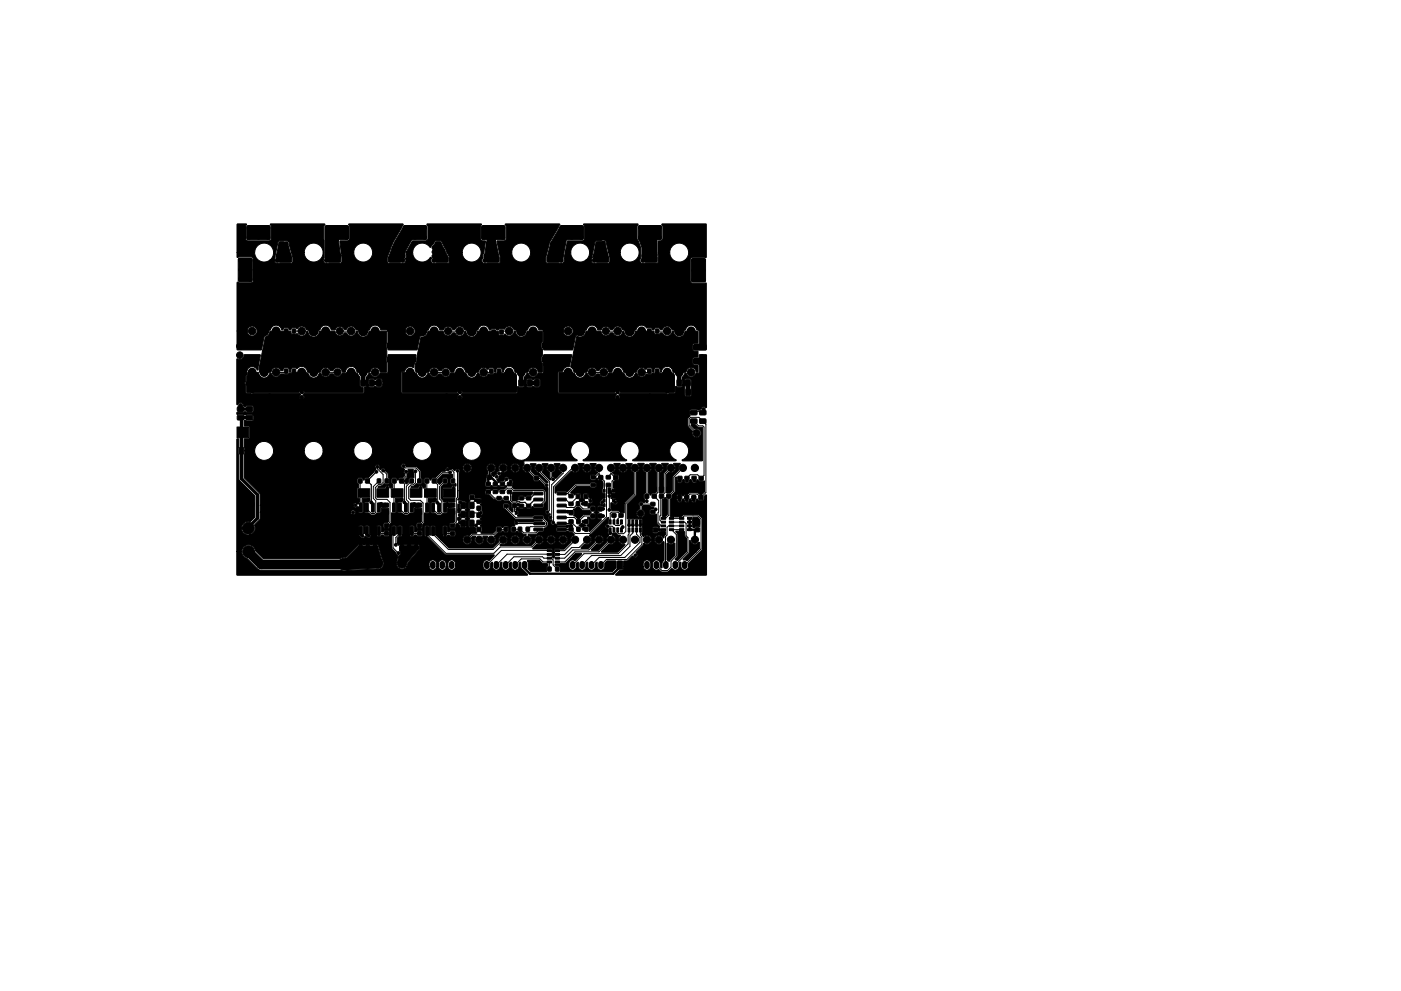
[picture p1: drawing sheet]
<svg xmlns="http://www.w3.org/2000/svg" width="297mm" height="210mm" viewBox="0 0 297 210" stroke-linecap="round" stroke-linejoin="round" font-family="sans-serif">
<g fill="#000" stroke="#000" stroke-width=".21">
<path d="M50.6 54.8l2.6-.1 .2 .2 .1 4.5-.1 .3h-2.6l-.3-.1v-4.6zM50.3 47.6h2l-.3 .5v2.5l.3 .4 4.7 .1 .4-.2 .2-.3v-2.5l-.3-.4 .1-.2h11.4l-.2 .6 .1 6.7a.67 .67 0 0 0 0 .8 .67 .67 0 0 0 .8 .2l2.5 .1 .4-.1 .1-1.1-.2-1.1h2.7l.1 .8 .4 .5 .6 .5 .6 .2 1.1-.2 1-.9 .2-.9-.2-.8-.7-.9-.8-.3-.8 .1-.8 .3-.5 .7-.2 .9h-2.7l-.2-2.4 1.6-.1 .4-.4v-2.6l-.2-.4 .1-.2h11.4l.1 .1-.3 .6-1.8 3.1-1.3 3.4v.8l.3 .3h2.6a.69 .69 0 0 0 .8-.1 .69 .69 0 0 0 .2-.7l.1-1.4h1.4l.1 .8 .4 .5 .4 .3 .7 .4 1.1-.1 .9-.7a.19 .19 0 0 1 .3-.2 .19 .19 0 0 1 0 .3 .71 .71 0 0 0 .2 .8 .71 .71 0 0 0 .8 .2h2.4l.4-.1 .1-1.2-.5-1h3.2l.3 1 .5 .6 .9 .4 .9-.1 .7-.4 .5-.6 .2-.6-.1-.8-.2-.6-.6-.6-.8-.3h-.6l-.5 .2-.7 .5-.4 .7-.1 .6h-3.2l-1.2-2.4-1-.2-.4 .2-.9 1.3-1.2-.8h-1.1l-1 .6-.4 .7-.1 .6h-1.4l1.4-2.5h2.7l.5-.3 .1-2.7-.3-.4 .1-.2h11.4l-.2 .6 .1 2.6 .2 .3 .7 .1 .2 .1-.4 2.5a.78 .78 0 0 0-.2 .9 .72 .72 0 0 0-.2 1 .72 .72 0 0 0 1 .3h2.4l.4-.1 .1-1.1-.2-1.1h2.6l.1 .8 .4 .5 .6 .5 .6 .2h.6l.7-.3 .8-.9 .2-.8-.3-1.1-.6-.6-.8-.3-.8 .1-.8 .3-.5 .7-.2 .9h-2.6l-.5-2.4 1.5-.1 .4-.3 .1-2.7-.3-.5 .1-.1h11.4l-.2 .7-1.9 3.4-.8 3v.8l.4 .5 2.6-.1a.66 .66 0 0 0 1-.5l-.1-.4 .2-1.3h1.2l.3 1 .8 .8 .8 .2 1.2-.4h1.2l.1 .2a.71 .71 0 0 0 1 .4l2.4 .1 .4-.1 .1-1.1-.3-1.1h2.5l.1 .8 .4 .5 .6 .5 .6 .2h.6l.7-.3 .5-.4 .4-.6 .1-.7-.2-.8-.5-.7-.7-.4-.9-.1-.8 .3-.7 .8-.2 .9h-2.5l-.4-2a.66 .66 0 0 0-.6-.7l-1.5 .2-.3 .2-.6 2.8v.6l-.3 .5h-1.2l.7-.8 .2-1.1-.5-1-.9-.6-.9-.1-.5 .2-.9 .7-.3 1.1h-1.2l.5-2.5h3.1l.5-.3 .1-2.7-.3-.4 .1-.2h11.4l-.2 .6v2.5l.3 .4a4.8 4.8 0 0 1 .5 3.2v.6a.67 .67 0 0 0 0 .8 .67 .67 0 0 0 .8 .2l2.5 .1 .4-.1 .1-.4v-1.8h2.4l.1 .8 .4 .5 .6 .5 .6 .2h.6l.7-.3 .8-.9 .2-.8-.3-1.1-.6-.6-.8-.3-.8 .1-.8 .3-.5 .7-.2 .9h-2.4v-2.4l.7-.2 .2-.3 .1-2.6-.3-.6 9.4 .1v7h-2.9l-.5 .5 .1 4.7 .5 .3 2.7-.1 .1 .1v14.1h-2.4l-.2-.1v-.9l.9-.1 .2-.3v-2.5l-.1-.2-.3-.1a1.34 1.34 0 0 0-1.3-1 1.34 1.34 0 0 0-1.3 1l-.3 .5a.99 .99 0 0 1-1.1 .7 .99 .99 0 0 1-.8-1l-.4-.2a1.14 1.14 0 0 0-1-.8 1.14 1.14 0 0 0-1.1 .6l-.4 .1-.4-.3-.6-.1-.7 .5-.4-.5-.8 .1a1.36 1.36 0 0 0-1.4-.6 1.36 1.36 0 0 0-1.1 1l-.2 .2-.1 .5a1 1 0 0 1-1.2 .5 1 1 0 0 1-.7-1l-.4-.2a1.19 1.19 0 0 0-1.1-.8 1.19 1.19 0 0 0-1.1 .7h-.5a1.03 1.03 0 0 0-1-.7 1.03 1.03 0 0 0-.9 .8h-.7a1.3 1.3 0 0 0-1.3-1 1.3 1.3 0 0 0-1.3 1l-.3 .5a.95 .95 0 0 1-1.3 .6h-.4l-.2 .2-.6 2.9h-6.1l-.3-.6v-.7l.3-.5-.1-2.2h4.2v.2a1.06 1.06 0 0 0 1.7 .7 1.06 1.06 0 0 0-.2-1.8 1.06 1.06 0 0 0-1.5 .9h-4.2l-.3-.2h-.6a1.34 1.34 0 0 0-1.3-1 1.34 1.34 0 0 0-1.3 1l-.2 .2-.1 .5a1 1 0 0 1-1.2 .5 1 1 0 0 1-.7-1l-.4-.2a1.2 1.2 0 0 0-1.1-.8 1.2 1.2 0 0 0-1.1 .7l-.8-.2-.4 .3h-.3l-.4-.3h-.6a.44 .44 0 0 1-.7 .1 1.29 1.29 0 0 0-1.3-.8 1.29 1.29 0 0 0-1.2 1l-.3 .5a.99 .99 0 0 1-1.1 .7 .99 .99 0 0 1-.8-1l-.4-.2a1.19 1.19 0 0 0-1.1-.8 1.19 1.19 0 0 0-1.1 .7h-.4a1.03 1.03 0 0 0-1-.7 1.03 1.03 0 0 0-1 .8h-.7a1.3 1.3 0 0 0-1.3-1 1.3 1.3 0 0 0-1.3 1l-.3 .5a.95 .95 0 0 1-1 .7l-.4 .3-.6 2.7h-6.1l-.1-.5v-3.5h3.7v.2a1.06 1.06 0 0 0 1.7 .7 1.06 1.06 0 0 0-.2-1.8 1.06 1.06 0 0 0-1.5 .9h-3.7l-.3-.2h-1.1a1.34 1.34 0 0 0-1.3-1 1.34 1.34 0 0 0-1.3 1l-.3 .5a.99 .99 0 0 1-1.1 .7 .99 .99 0 0 1-.8-1l-.5-.2a1.08 1.08 0 0 0-.9-.8 1.08 1.08 0 0 0-1.1 .6l-.1 .1a.68 .68 0 0 1-.8-.5l-.7-.1-.6 .2-.2 .5h-.8a1.3 1.3 0 0 0-1.3-1 1.3 1.3 0 0 0-1.3 1l-.3 .5a.99 .99 0 0 1-1.1 .7 .99 .99 0 0 1-.8-1l-.4-.2a1.2 1.2 0 0 0-1-.8 1.2 1.2 0 0 0-1.1 .5l-.4-.2h-.6l-.6 .5-.3-.4-.7-.1-.4 .5h-.2a1.3 1.3 0 0 0-1.3-1 1.3 1.3 0 0 0-1.3 1l-.2 .2-.3 .7-.7 .5-.6 2.8h-5.1v-4h2.1a1.05 1.05 0 0 0 1.5 1 1.05 1.05 0 0 0 .2-1.7 1.05 1.05 0 0 0-1.7 .6v.1h-2.1v-10.2l.1-.1 .4 .1h2.4l.5-.3v-4.8l-.5-.4h-2.4l-.5 .1v-1h3.7l.3 1 .8 .8 .8 .2 1.2-.4h1l.1 .2a.71 .71 0 0 0 1 .4l2.4 .1 .4-.1 .1-1.1-.3-1.1h2.7l.2 .8 .6 .8 .9 .4 .9-.1 .6-.3 .6-.7 .2-.9-.1-.6-.4-.7-.4-.4-.8-.3h-.6l-.7 .3-.5 .4-.4 .7-.1 .6h-2.7l-.6-2.3-.3-.2-1.5-.1-.5 .4-.8 3.8h-1l.8-.9v-1.2l-.6-1-1-.5-.8 .1-.8 .3-.5 .7-.2 .9h-3.7zM52.4 48l.2-.2 4.6 .1 .1 .2-.1 2.6-.2 .1h-4.6l-.1-.3zM59.2 57.5h2.5l.2 .2-.1 .7-.2 .2h-2.3l-.2-.3zM59.2 54.6l2.5-.1 .2 .2-.1 .8-.2 .1h-2.3l-.2-.2zM59.2 51.4l.8-.1 .3 .2v2.2l-.2 .3h-.7l-.2-.2zM59.2 51.4h1.7l.9 3.1-.3 1h-3l.1-1.3zM62.2 51.4l.8-.1 .2 .2 .1 2.2-.2 .3h-.8l-.2-.2zM59.9 47.9h4.8l.1 .2-.1 2.6-.2 .1h-4.6l-.1-.3v-2.4zM69.6 57.5h2.5l.2 .2-.1 .7-.2 .2h-2.3l-.1-.3zM69.6 54.6l2.5-.1 .2 .2-.1 .8-.2 .1h-2.3l-.1-.2zM69.6 51.4l.8-.1 .3 .2v2.2l-.2 .3h-.7l-.2-.2z"/>
<path d="M69 50.4l2.7 .1 .4 2.9a2.57 2.57 0 0 1-.2 2.1h-2.9zM72.6 51.4l.8-.1 .2 .2 .1 2.2-.2 .3h-.8l-.2-.2zM69 47.9h4.8l.1 .2-.1 2.6-.2 .1h-4.6l-.1-.3v-2.4zM81 51.4l.8-.1 .3 .2v2.2l-.2 .3h-.7l-.2-.2zM76.5 47.9h4.8l.1 .2-.1 2.6-.2 .1h-4.6l-.1-.3v-2.4zM82.4 57.5h2.5l.2 .2-.1 .7-.2 .2h-2.3l-.1-.3zM82.4 54.6l2.5-.1 .2 .2-.1 .8-.2 .1h-2.3l-.1-.2zM84 51.4l.8-.1 .2 .2 .1 2.2-.2 .3h-.8l-.2-.2zM85.5 48.2h.2l1.7 2.2-.4 1a6.3 6.3 0 0 0-1.4 4.1h-2.9l-.3-1a21.9 21.9 0 0 1 3.1-6.3zM85.6 47.9h4.8l.1 .2-.1 2.6-.2 .1h-4.6l-.1-.3v-2.4zM92.4 57.5h2.5l.2 .2-.1 .7-.2 .2h-2.3l-.1-.3zM92.4 54.6l2.5-.1 .2 .2-.1 .8-.2 .1h-2.3l-.1-.2z"/>
<path d="M92.4 51.4h1l1.6 3.1-.3 1h-2.9v-3.1zM92.4 51.4l.9-.1 .2 .2v2.2l-.2 .3h-.7l-.2-.2zM95.4 51.4l.8-.1 .2 .2v2.2l-.1 .3h-.8l-.2-.2zM93.1 47.9h4.8l.1 .2-.1 2.6-.2 .1h-4.6l-.1-.3v-2.4zM103.2 57.5h2.5l.1 .2v.7l-.2 .2h-2.3l-.2-.3zM103.2 54.6l2.5-.1 .1 .2v.8l-.2 .1h-2.3l-.2-.2zM103.2 51.4l.9-.1 .2 .2v2.2l-.2 .3h-.7l-.2-.2zM103.3 50.8h1.7l.8 3.7-.3 1h-2.9zM102.2 48l.2-.2 4.6 .1 .1 .2-.1 2.6-.2 .1h-4.6l-.1-.3zM106.2 51.4l.8-.1 .2 .2v2.2l-.1 .3h-.7l-.3-.2zM114.6 51.4l.9-.1 .2 .2v2.2l-.2 .3h-.7l-.2-.2zM109.7 47.9h4.8l.1 .2-.1 2.6-.2 .1h-4.6l-.1-.3v-2.4z"/>
<path d="M116 57.5h2.5l.2 .2-.1 .7-.2 .2h-2.3l-.2-.3zM116 54.6l2.5-.1 .2 .2-.1 .8-.2 .1h-2.3l-.2-.2zM117.6 51.4l.8-.1 .2 .2 .1 2.2-.2 .3h-.7l-.3-.2zM118.7 48.2h.2l1.3 2.1-1 5.1-2.8 .1-.4-.9a12.3 12.3 0 0 1 2.7-6.4zM118.8 48l.2-.2 4.6 .1 .1 .2-.1 2.6-.2 .1h-4.6l-.1-.3zM126.4 57.5h2.5l.2 .2-.1 .7-.2 .2h-2.3l-.1-.3zM126.4 54.6l2.5-.1 .2 .2-.1 .8-.2 .1h-2.3l-.1-.2zM126.4 51.4l.8-.1 .3 .2v2.2l-.2 .3h-.7l-.2-.2zM126.4 51.4l1.8-.1 .6 2.5a1.65 1.65 0 0 1-.1 1.7h-2.9l.1-1.7zM129.4 51.4l.8-.1 .2 .2 .1 2.2-.2 .3h-.8l-.2-.2zM126.3 48l.2-.2 4.6 .1 .1 .2-.1 2.6-.2 .1h-4.6l-.1-.3zM136.7 57.5h2.5l.1 .2v.7l-.2 .2h-2.3l-.2-.3z"/>
<path d="M136.7 54.6l2.5-.1 .1 .2v.8l-.2 .1h-2.3l-.2-.2zM136.7 51.4l.8-.1 .3 .2v2.2l-.2 .3h-.7l-.2-.2zM135.5 50.6l3.7-.1 .1 .2v3.8l-.3 1h-2.9a7.6 7.6 0 0 0-.6-4.9zM135.4 47.9h4.8l.1 .2-.1 2.6-.2 .1h-4.6l-.1-.3v-2.4zM139.7 51.4l.8-.1 .2 .2 .1 2.2-.2 .3h-.7l-.3-.2zM146.6 55l.3-.2h2.4l.2 .2 .1 4.5-.1 .3h-2.6l-.3-.1zM142.9 47.9h4.8l.1 .2-.1 2.6-.2 .1h-4.6l-.1-.3v-2.4zM50.6 62.3l2.6-.1 .2 .2 .1 4.5-.1 .3h-2.6l-.3-.1v-4.6zM52.1 72.8l2.5-.1 .1 .2v.8l-.2 .1h-2.3l-.2-.2zM52.1 75.7h2.5l.1 .2v.7l-.2 .2h-2.3l-.2-.3zM52.6 79l2.2 .1a1.18 1.18 0 0 0 1.1 1.1 1.18 1.18 0 0 0 1.3-.9l.3-.1a1.1 1.1 0 0 0 .9 .8 1.1 1.1 0 0 0 1.1-.6h1.4l1.1-.4h2.9l.3 .2a1.59 1.59 0 0 0 1.3 1 1.37 1.37 0 0 0 1.2-.9l.3-.1a1.14 1.14 0 0 0 1 .8 1.14 1.14 0 0 0 1.1-.7h.5a1.11 1.11 0 0 0 1 .6 1.11 1.11 0 0 0 1-.7h.6l.4-.2h1.8l.4 .3 .5 .7v1.8l.2 .3 .5 .1v1h-12.4a.63 .63 0 0 0-.6-.5 .63 .63 0 0 0-.6 .5h-11l-.1-3.4zM50.2 76.2l.2-.1a.91 .91 0 0 0 1.4-.7l.1-.2 3.3 .1-.5 3.1-.2 .1a1.17 1.17 0 0 0-1.4-.6 1.17 1.17 0 0 0-.8 1.3l-.2 .6v1.1l-.2 .3 .2 .5v1.5l.2 .2 1.1 .2 .3-.1 9.7-.1 .3 .4a.52 .52 0 0 0-.1 .7 .52 .52 0 0 0 .8 .1 .52 .52 0 0 0-.1-.8l.2-.4h12.4l.3-.2v-1l.5-.4h.4l.4 .3h.7a.56 .56 0 0 1 .8 .1h.7a.69 .69 0 0 0 .5-.9l-.1-.2a.69 .69 0 0 0-.4-.8h-.7l-.4 .2-.4-.1h-.9l-.2 .3v1.1h-.4v-1.8l.1-.2a.61 .61 0 0 1 .6-.6l.1 .1a1.11 1.11 0 0 0 1.1 .7 1.11 1.11 0 0 0 1-.8h1.3l.3-.2v-3.1l.2-.7 5.8 .1-.1 1.4-.5 1.3a1.27 1.27 0 0 0-1.9 .8h-.4l-.3 .3v4l.3 .3h11.6l.3 .3a.54 .54 0 0 0 0 .9 .54 .54 0 0 0 .8-.4l-.2-.5 .2-.3h11.4l.3-.2 .1-1.2 1 .1 .4-.3h.4l.2 .3h.9a.56 .56 0 0 1 .8 .1h.7l.3-.3 .1-1.2-.4-.4-.8 .1a.45 .45 0 0 1-.7 0l-1 .1-.1 1.3h-.4v-1.8l.5-.7 .3-.1a1.16 1.16 0 0 0 1 .8 1.16 1.16 0 0 0 1.1-.8h.9l.2-.2 .1-2-.3-.4v-.7l.3-.7 5.9 .1-.4 2.4-.2 .1a1.35 1.35 0 0 0-1.4 1h-.7l-.2 .3v4l.2 .3h11.9l.3 .4a.59 .59 0 0 0-.1 .8 .5 .5 0 0 0 .7 0 .5 .5 0 0 0 0-.7l-.1-.2 .3-.3 9.7 .1 .4 .1 .3-.1 1-.1 .3-.2 .1-1.2 1.1 .1 .3-.3h.4l.1 2.1 .4 .2h.6l.4-.4-.1-3.1-.3-.2h-.8l-.3 .3v1.1h-.4v-1.8l.5-.7 .3-.1a1.16 1.16 0 0 0 1 .8 1.16 1.16 0 0 0 1.1-.8h.4l.2-.2v-1.5l-.2-.3-.9-.1v-.9l1-.2 .2-.8 1.4 .1 .1 11.1-.1 .1a.61 .61 0 0 0-.7-.2 .61 .61 0 0 0-.4 .5h-.1a.52 .52 0 0 1-.9 0l-1.3 .2-.1 .2 .1 1-.5 .6v1.6l1 1.1a.97 .97 0 0 0 .7 1.4 .97 .97 0 0 0 1.2-1 .97 .97 0 0 0-1.4-.9l-.8-.7v-.2h.8l.7 .5 1 .2-.1 6.9-4.2 .1-.1-.2a2.09 2.09 0 0 0 1.1-3l-.1-.1a2.03 2.03 0 0 0-3.3 0 2.03 2.03 0 0 0 1.1 3.1l-.1 .2h-9.1l-.1-.2a2.01 2.01 0 0 0 1-3.1 2.01 2.01 0 0 0-3.2 0 2.01 2.01 0 0 0 1 3.1l-.1 .2h-9.1l-.1-.2a2.04 2.04 0 0 0 1-3.1 2.04 2.04 0 0 0-3.3 0 2.04 2.04 0 0 0 1.1 3.1l-.1 .2h-11.1l-.1-.2a2.01 2.01 0 0 0 .9-3.3 2.01 2.01 0 0 0-3.3 .7 2.01 2.01 0 0 0 2.1 2.6l.3 .1v.9a.97 .97 0 0 0 0 1.3l.5 .3 .5 .1 .9 .9 .2 .8 .8 .1 .4-.2 1 1a.61 .61 0 0 0 .7 .6v4.6a.55 .55 0 0 0-.5 .8 .55 .55 0 0 0 1 .1v.3a.5 .5 0 0 0-.3 .7l.2 .3h.5v.1a.52 .52 0 0 0-.1 .9 .52 .52 0 0 0 .9-.1l.4 .4h1.8l.3-.2 .9-.1 .2 .4h-.7l-.4 .3-.3-.2h-1.8l-.3 .3v.5l.3 .2h1.8l.3-.2 .4 .3h.6l.5 .5a1.27 1.27 0 0 0-.8 1.7l-1.4 1.4h-2v1.5l-.2 .4-.3-.4v-1.5h-4.1v-.2l.8-.9a1.06 1.06 0 0 0 1.5-.9h.6v.2a.97 .97 0 0 0 1 .8 .97 .97 0 0 0 .9-1h.6v.2a.97 .97 0 0 0 1.6 .6 .97 .97 0 0 0-.2-1.6 .97 .97 0 0 0-1.4 .8h-.6v-.2a.97 .97 0 0 0-1-.7 .97 .97 0 0 0-.9 .9h-.6l-.1-.2a1 1 0 0 0-1.3-.7 1 1 0 0 0-.5 1.4l-.8 .7h-6.5l-.1-.2 .3-.1a.97 .97 0 0 0 1.4-.9h.6v.2a.97 .97 0 0 0 1.5 .6 .97 .97 0 0 0-.1-1.6 .97 .97 0 0 0-1.4 .8h-.6l-.1-.2a1 1 0 0 0-1.3-.7 1 1 0 0 0-.5 1.4l-1.4 1.3h-9.1l-1.9-1.8h4.7a.97 .97 0 0 0 1.2 1 .97 .97 0 0 0 .7-1.4l.3-.3h.4l.1 .1a.99 .99 0 0 0 .2 1.3 .99 .99 0 0 0 1.4 0 .99 .99 0 0 0 0-1.4h.9l.1 .1a1 1 0 0 0 .2 1.4 1 1 0 0 0 1.4-.2 1 1 0 0 0-.2-1.4l.8-.7 .6-.1 .3-.2 .4 .2h.8l.1-.3v-.8l-.8-.2-.5 .3-.3-.2h-.8l-.2 .2-.1 .7-.6 .6-2.5-.1 .2-1.1-.4-.4 .3-.4v-.7l-.3-.4 .7-1.3-.3-.5v-.9l-.4-.3 .3-.5-.1-.8-.2-.1-1-.1-.1-.5-.3-.2h-.8l-.2 .2v.7l.3 .4-.4 .5v1.1a.45 .45 0 0 1 .3 .4 .45 .45 0 0 1-.3 .4v1.1l.3 .4-.3 .4 .1 1.2 .3 .2h.9l.3 .1v.7l.2 .4-1.1 .1-.5 .4a1 1 0 0 0-1.4 .9h-4.7l-1-1h1.5l.2 .3h.4l.4-.3h.3l.3 .3h.9l.2-.3v-.7a.75 .75 0 0 0-1-.2l-.6 .3-.1-.2-.1-1.1-.7-.1-.2 .3v1.7h-1.5l-.1-1.8-.2-.2h-.5l-.3 .2v1.7l-.1 .2-.2-.2v-1.7l-.2-.2h-.5l-.3 .3 .1 1.8 .5 .3 3.8 3.8 10.4 .1-1 1.1-.4-.1a.8 .8 0 0 0-.9 .4l-.1 1.1 .3 .5 .3 .1a.8 .8 0 0 0 .9-.4l.1-1 .4-.2 .1 1.2 .5 .4a.8 .8 0 0 0 .9-.4l.1-1 .4-.2 .1 1.2 .4 .4h.5a.81 .81 0 0 0 .6-.7v-.7l.4-.2 .1 1.2 .4 .4 .3 .1a.8 .8 0 0 0 .8-.8v-.7l.4-.2 .1 1.2 1.3 1.3v.2h-61.5l-.1-.1v-4.9h1a1.48 1.48 0 0 0 1.2 1.5l2.1 2.2 .8 .3h17l.7 .1 7-.4a1.21 1.21 0 0 0 1.2-.6 1.21 1.21 0 0 0-.1-1.3l-.9-3-.4-.3-.9 .1-2.8-.1-2.7 2.7-.8 .1-.6 .3h-16.1l-1.7-1.7-.1-.3a1.46 1.46 0 0 0-2.5-.5l-.4 .9h-1v-23.8l.1-.1 .3 .1-.1 3 .1 .3 .1 5.2 3.3 3.5v4.5l-1 1a1.45 1.45 0 0 0-1.5 .4l-.3 .9a1.45 1.45 0 0 0 1.1 1.5h23.7l.3 .3a.57 .57 0 0 0 .6 .4 .57 .57 0 0 0 .5-.4h.3a.51 .51 0 0 0 .6 .3 .51 .51 0 0 0 .3-.6h1.2l.3 .3h.5l.3-.3h.3l.4 .3h.7l.3-.3h.4v2.8l1.3 1.6-.1 1.1a1.21 1.21 0 0 0 .4 1.6 1.21 1.21 0 0 0 1.7-.4h4.7l.3 .6 .5 .2a.8 .8 0 0 0 .8-.8h.4l.1 .5 .5 .2a.8 .8 0 0 0 .9-.4l.1-.3h.4l.1 .5 .5 .2a.8 .8 0 0 0 .9-.4v-1.2l-.4-.4-.3-.1a.8 .8 0 0 0-.8 .6v.8h-.4l-.1-.9-.6-.5a.8 .8 0 0 0-.8 .4l-.1 1h-.4l-.1-.9-.4-.4-.3-.1a.8 .8 0 0 0-.8 .6v.8h-4.7l.2-.8 2.3-2.7 .1-.9-.4-.3h-3.6l-.4 .2-.3-.5v-1l.4-.4 .5-.1 .2-.2h1.5l.3 .3h.5l.3-.3h.4a.75 .75 0 0 0 .9 .3l.4-.3-.1-.8-.2-.1h-.7l-.6 .3-.2-.2v-1l-.3-.3-.4 .1-.3 .2v1.8h-1.5v-1.8l-.3-.3-.5 .1-.2 .2-.1 1.6-.2-.1v-1.6l-.7-.2-.2 .2-.1 1.9h-.4v-.7l-.3-.2h-.8l-.3 .3-.2-.1-.2-.1v-1l-.3-.3-.4 .1-.3 .2v1.8h-1.2l-.3-.3v-1.5l-.3-.3-.5 .1-.2 .2v1.4l-.2 .2-.1-.2v-1.5l-.7-.2-.2 .2-.1 1.9h-23a1.45 1.45 0 0 0 1.1-1.7l-.1-.5 1.1-1.2 .1-1.4h19.1l.1 .2a.5 .5 0 0 0 .6 .3l.3-.3a.51 .51 0 0 0-.4-.7 .51 .51 0 0 0-.6 .5h-19.1v-1.5h19.7a.57 .57 0 0 0 .4 .5 .57 .57 0 0 0 .6-.2l.2 1.2 .2 .1h.6l.1-.3v-1.7l-.2-.3v-.7l1.5-.1 .1 .4-.2 .4h-.7l-.2 .2v1.8l.1 .3h.7l.6 .4h.8l.5-.4 .8-.1 .1-.9h1.4l.1 2.8-.3 .3-.8 .2v.8a.74 .74 0 0 0 .9 .2l.3-.1 .1-.7 .4-.5v-2h.8l.2-.2v-1.8l-.2-.3 .1-.8h1.4l.1 .1-.2 .7h-.7l-.2 .2v1.8l.2 .3h.6l.6 .4h.8l.5-.4h.7l.2-1 1.5 .1v2.7l-.3 .3-.8 .2v.7l.2 .3h.7l.3-.1 .1-.7 .4-.5v-1.9h.8l.2-.3-.1-2.9h1.5l.1 .1v.4l-.3 .3h-.6l-.3 .3v1.8l.3 .3 .6-.1 .5 .5h.8l.5-.5h.7l.2-.9 1.5-.1v2.8l-.3 .3-.8 .2v.8a.74 .74 0 0 0 1 .2l.3-.1v-.7l.3-.2 .5 .3 .3 .5h.8l.3-.1 .1-1.3-.3-.4 .3-.4v-1.1a.45 .45 0 0 1-.3-.4 .45 .45 0 0 1 .3-.4v-1.2l-.4-.3h-.5a.63 .63 0 0 0-.9-.2v-.2l.2-.3v-1.5h5.5l.2 .8 .7 .1 1 1h.4l.3 .3h.8l.4-.3 .3 .3h1l.5 .5v.9l.4 .3-.1 .6-.8-.7 .1-.9a.76 .76 0 0 0-1-.2l-.3 .2v.8l.4 .2 2.1 2.1h3.8l.3 .2h1.6l.1 .1-.1 .2h-1.7l-.3 .2h-2.9l-.2-.4h-.6l-.2 .2 .1 .9-.7 .3-.1 .9a.7 .7 0 0 0 .9 .2h.1a.24 .24 0 0 1 .3-.2 .24 .24 0 0 1 .2 .2l.7 .1 .4 .3 .5 .1 .2 .1a.98 .98 0 0 0-.8 1.3 .98 .98 0 0 0 1.4 .5 .98 .98 0 0 0 .3-1.5l-.5-.2v-.2l1.7-.1 .6-.5h.9l.1-.7 .4-.1 .4-.5 .1-.8-.8-.8-.1-.4-.2-.2h-1.8l-.4 .2h-3.1l.1-1.1-.5-.1v-.3l.4-.4 .5 .3a.75 .75 0 0 0 .9-.2h.2a.75 .75 0 0 0 1 .2l.3-.2a.28 .28 0 0 1 .3-.2 .28 .28 0 0 1 .2 .3h1.8l.3-.2v-.7l.5-.6-.1-2.1-.5-.4h-6.1l-.5-.5 .1-.8a.53 .53 0 0 0 0-.7 .53 .53 0 0 0-.6-.1h-.1a.55 .55 0 0 0-.6-.5 .55 .55 0 0 0-.5 .6l-.2 .3h-.6l-.3 .3-.5-.6 1.2-1.6a.97 .97 0 0 0 1.2-.9h.6l.1 .4a.97 .97 0 0 0 1.5 .2 .97 .97 0 0 0-.3-1.5 .97 .97 0 0 0-1.3 .9h-.6l-.1-.2a1 1 0 0 0-1.3-.7 1 1 0 0 0-.5 1.5l-.3 .2-.2 .5-.6 .5-.4-.5v-.3a.98 .98 0 0 0 .8-1.3 .98 .98 0 0 0-1.4-.6 .98 .98 0 0 0-.4 1.5l-.2 2.2-.3 .4 .1 .5a.74 .74 0 0 0 .9 .3l.2-.1a.24 .24 0 0 1 .3-.2 .24 .24 0 0 1 .2 .2l.2 .1a.75 .75 0 0 0 1-.2h.2a.75 .75 0 0 0 .9 .2l.4-.2a.17 .17 0 0 1 .2 0 .17 .17 0 0 1 0 .2l-.5 .5h-.7a.45 .45 0 0 1-.8 0h-.7a.45 .45 0 0 1-.8 0h-.8l-.3 .3h-5.5v-3.8l.1-.1a.54 .54 0 0 0-.3-.8 .54 .54 0 0 0-.7 .5l-.6-.6h-.5h2.8l.1 .4a.97 .97 0 0 0 1.6 .2 .97 .97 0 0 0-.4-1.5 .97 .97 0 0 0-1.3 .9l-2.9-.1a.56 .56 0 0 0-.7 .1 .56 .56 0 0 0-.1 .7h-.8l-1.3 1.3-.7 .1-.3 .5-.4-.5h-.9l-.1 .3-.1 .6 .4 .5v.6l-.4 .2a.63 .63 0 0 0-.6-.6 .63 .63 0 0 0-.6 .5h-1.3l-.2-.1 .2-.2 .5-.1 .6-.5 .8 .1 .3-.1v-.9l-.3-.4v-1.5l-.9-.8h-2.2a.61 .61 0 0 0-.4-.6 .61 .61 0 0 0-.6 .2v.5l.7 .5-.2 .5 .2 .4v.5l-.4 .4h-.8l-.2 .5-.5-.5h-.8l-.2 .3v.6l.4 .5v.6l-.5 .2a.63 .63 0 0 0-.6-.6 .63 .63 0 0 0-.7 .5h-1.2l-.1-.1 .2-.3h.5l.5-.5 .8 .1 .4-.3v-.7l-.3-.4v-.8l-.6-.6a.55 .55 0 0 0-.4-.6 .55 .55 0 0 0-.6 .4l-.3-.3a.54 .54 0 0 0-.1-.8 .54 .54 0 0 0-.8 .2 .54 .54 0 0 0 .2 .7l-1.6 1.8-.7 .1-.2 .5-.6-.5h-.6l-.3 .3v.7l.3 .4v.6l-.3 .3v1.8l.5 .3v.7l-.3 .5a.59 .59 0 0 0-.6-.3 .59 .59 0 0 0-.4 .5h-19.7l-.1-2.5-3.3-3.4v-4.8l.1-.9h2.1l.2 .9a2 2 0 0 0 2.2 1.1 2 2 0 0 0 1.6-2h6.5l.1 .6a2 2 0 0 0 2.2 1.4 2 2 0 0 0 1.7-2h6.5l.1 .6a2 2 0 0 0 2.2 1.4 2 2 0 0 0 1.7-2h8.5l.1 .6a2 2 0 0 0 2.2 1.4 2 2 0 0 0 1.7-2h6.5l.1 .6a2 2 0 0 0 3.2 1 2 2 0 0 0-.4-3.4 2 2 0 0 0-2.9 1.8h-6.5v-.2a2.01 2.01 0 0 0-2.1-1.7 2.01 2.01 0 0 0-1.9 1.9h-8.5v-.2a2.01 2.01 0 0 0-2.1-1.7 2.01 2.01 0 0 0-1.9 1.9h-6.5v-.2a2.01 2.01 0 0 0-2.1-1.7 2.01 2.01 0 0 0-1.9 1.9h-6.5v-.2a2.01 2.01 0 0 0-2.1-1.7 2.01 2.01 0 0 0-1.9 1.9h-2.1l-.1-2.4 1.1-.2 .1-2.4-.2-.2h-1v-1.1l.1-.1 .5 .1h1.2l.2-.3v-.7l-.4-.4h-1l-.4 .2-.5-.2h-1.2l-.1-.3 .1-.1h1.2l.4-.2 .5 .2h1l.4-.2v-.8l-.4-.4h-1l-.4 .1-.3-.1a.68 .68 0 0 0-.6-.7 .68 .68 0 0 0-.8 .5l-.1-.1z"/>
<path d="M60.3 69.8h.7v.9h-.7zM60.3 78.3h.7v.9h-.7zM57.2 70.3l4.3-.1 .4 .7 .7 .1 .5-.2a1.06 1.06 0 0 0 1.6 .2l.3-.7 .3 .1a1.24 1.24 0 0 0 1.3 1.1 1.24 1.24 0 0 0 1.2-1.2l3.1-.1a1.1 1.1 0 0 0 .8 1 1.1 1.1 0 0 0 1.2-.4l.1-.2h.5a1.12 1.12 0 0 0 1.2 .7 1.12 1.12 0 0 0 .9-1h.2a1.25 1.25 0 0 0 1.3 1.2 1.25 1.25 0 0 0 1.2-1.2h3.7v8.6l-.1 .1h-1.2a1.15 1.15 0 0 0-1.9-.8l-.4 .8h-2.7a1.27 1.27 0 0 0-1.3-1.3 1.27 1.27 0 0 0-1.2 1.3l-.6-.1a1.06 1.06 0 0 0-1-.9 1.06 1.06 0 0 0-1.1 .6h-.4a1.08 1.08 0 0 0-1.2-.6 1.08 1.08 0 0 0-.9 1h-2.8a1.3 1.3 0 0 0-.9-1.2 1.3 1.3 0 0 0-1.4 .4l-.3-.2-.7 .1-.2 .2-.2 .7-.2-.1v-.6l-.3-.3-.7 .1-.3 .5-.4 .1a1.32 1.32 0 0 0-1.3-.7 1.04 1.04 0 0 0-.8 .9l-.1 .1h-2.3l-.1-.1v-1.2l1.2-6.1a1.46 1.46 0 0 0 1-1.3zM62 69.8h.7v.9h-.7zM62 78.3h.7v.9h-.7zM82.2 72.8h2.5l.1 .2v.7l-.2 .2h-2.3l-.2-.3zM82.2 75.8l2.5-.1 .1 .2v.8l-.2 .1h-2.3l-.2-.2zM85.5 72.8h2.4l.2 .2v.7l-.3 .2h-2.2l-.2-.3zM85.5 75.8l2.4-.1 .2 .2v.8l-.3 .1h-2.2l-.2-.2zM85.3 79.1l2.6-.1 .3 .2a1.59 1.59 0 0 0 1.3 1 1.37 1.37 0 0 0 1.2-.9l.3-.1a1.09 1.09 0 0 0 .9 .8 1.09 1.09 0 0 0 1.1-.6l.5-.1a1.09 1.09 0 0 0 1 .7 1.09 1.09 0 0 0 1-.8h.7l.4-.2h1.8l.3 .2a1.59 1.59 0 0 0 1.3 1 1.37 1.37 0 0 0 1.2-.9l.3-.1a1.09 1.09 0 0 0 .9 .8 1.09 1.09 0 0 0 1.1-.6h1l1-.4h.7l.4 .3 .5-.3h1.8l.4 .3 .2 .4v3.5h-11.4a.63 .63 0 0 0-.6-.5 .63 .63 0 0 0-.6 .5h-11.6zM89.3 71.5h.1a1.33 1.33 0 0 0 1.4-1.2l3.1-.1a1.09 1.09 0 0 0 .8 1 1.09 1.09 0 0 0 1.2-.5l.6-.1a1.09 1.09 0 0 0 1.5 .5l.7-.9a1.43 1.43 0 0 0 1.4 1.3 1.52 1.52 0 0 0 1.2-1.3h4.2l.4 .9 .7 .1 .5-.3 .8 .4 .8-.3 .3-.7h.2a1.27 1.27 0 0 0 1.3 1.2 1.27 1.27 0 0 0 1.3-1.2h3.2v2.1l-.2 .4-.1 .8 .3 .5v1.3l-.2 .4-.1 .8 .3 .4v1.9l-.8 .1a1.17 1.17 0 0 0-1.9-.8l-.4 .8-2.7-.1a1.25 1.25 0 0 0-1.3-1.2 1.25 1.25 0 0 0-1.2 1.3l-.2-.1-.1-.6-.3-.3-.8 .2-.3 .8-.2-.1v-.5l-.2-.3-.7-.1-.5 .4a1.07 1.07 0 0 0-1.2-.4 1.07 1.07 0 0 0-.7 1h-2.8a1.27 1.27 0 0 0-1.3-1.3 1.27 1.27 0 0 0-1.2 1.3h-.6a1.13 1.13 0 0 0-.9-.9 1.13 1.13 0 0 0-1.2 .6l-.5-.1a1.07 1.07 0 0 0-1.1-.6 1.07 1.07 0 0 0-.9 1h-2.7l-.2-.3a2.41 2.41 0 0 1 .1-1.7l.1-.3 .1-.7zM104.3 70h.7v.9h-.7z"/>
<path d="M103.8 78.3h.7v.9h-.7zM106 70h.7v.9h-.7zM105.5 78.3h.7v.9h-.7zM115.1 72.8l2.4-.1 .2 .2v.8l-.2 .1h-2.3l-.2-.2zM115.1 75.7h2.4l.2 .2v.7l-.2 .2h-2.3l-.2-.3zM118.3 72.8l2.5-.1 .1 .2v.8l-.2 .1h-2.3l-.2-.2zM118.3 75.7h2.5l.1 .2v.7l-.2 .2h-2.3l-.2-.3zM118.5 79.1l2.9-.1 .3 .2a1.3 1.3 0 0 0 2 .8l.5-.7 .3-.1a1.09 1.09 0 0 0 .9 .8 1.09 1.09 0 0 0 1.1-.6l.5-.1a1.17 1.17 0 0 0 1.1 .7 1.17 1.17 0 0 0 1-.8h.6l.4-.2h1.8l.3 .2a1.3 1.3 0 0 0 2 .8l.5-.7 .3-.1a1.09 1.09 0 0 0 .9 .8 1.09 1.09 0 0 0 1.1-.6h1l1-.4h.7l.4 .3 .5-.3h1.8l.4 .3 .2 .4v3.5h-11.4a.63 .63 0 0 0-.6-.4 .63 .63 0 0 0-.7 .4h-11.7zM122.3 71.4h.1a1.29 1.29 0 0 0 1.9-1.1l3-.1a1.13 1.13 0 0 0 1 1 1.13 1.13 0 0 0 1.2-.6h.5a1.12 1.12 0 0 0 1.2 .7 1.12 1.12 0 0 0 .9-1h.2a1.25 1.25 0 0 0 1.3 1.2 1.25 1.25 0 0 0 1.2-1.2l3.7-.1 .2 .5 .4 .3h.5l.4-.4h.4a1.15 1.15 0 0 0 1.2 .7 1.15 1.15 0 0 0 1-1l.2 .2a1.25 1.25 0 0 0 1.4 1 1.25 1.25 0 0 0 1.1-1.2h2.7v2.5l-.9 .1-.3 .4 .1 1.1 1.1 .2v1.1l-.9 .2-.3 .4 .1 1 1.1 .2v1.4l-.3 .1a1.17 1.17 0 0 0-1.8-.8l-.5 .8h-2.6a1.41 1.41 0 0 0-1.5-1.2 1.54 1.54 0 0 0-1.2 1.2l-.1-.1-.1-.6-.3-.3-.8 .2-.3 .8-.2-.1v-.5l-.2-.3-.7-.1-.4 .4a1.1 1.1 0 0 0-1.2-.4 1.1 1.1 0 0 0-.8 .9l-.1 .1h-2.7a1.27 1.27 0 0 0-1.3-1.3 1.27 1.27 0 0 0-1.2 1.3h-.5a1.17 1.17 0 0 0-1.8-.8l-.4 .4-.4 .1a1.2 1.2 0 0 0-1.6-.6l-.6 .9h-2.6l-.3-.7-.5-.4zM137.3 69.8h.7v.9h-.7zM137.3 78.3h.7v.9h-.7zM139 69.8h.7v.9h-.7z"/>
<path d="M139 78.3h.7v.9h-.7zM146.6 62.5l.3-.2h2.4l.2 .2 .1 4.5-.1 .3h-2.6l-.3-.1zM147.1 73.2l2.5-.1 .2 .2-.1 .8-.2 .1h-2.3l-.2-.2zM147.1 76.1h2.5l.2 .2-.1 .7-.2 .2h-2.3l-.2-.3zM50.3 90.6h2.4v2.3h-2.4zM50.4 88.2l1.1-.1 .2 .2v.7l-.3 .1h-.9l-.2-.2zM50.4 86.3h1.1l.2 .2v.6l-.3 .2h-.9l-.2-.3zM50.8 95l.6-.1 .3 .2v1l-.2 .3h-.5l-.3-.2zM52.3 88.2l1.1-.1 .2 .2v.7l-.3 .1h-.9l-.2-.2zM52.3 86.3h1.1l.2 .2v.6l-.3 .2h-.9l-.2-.3zM52.7 95l.6-.1 .3 .2v1l-.2 .3h-.5l-.3-.2zM52.1 81.2l2.8-1.6 1.3 2.1-2.9 1.7z"/>
<path d="M54.6 90.6h2.4v2.3h-2.4zM54.4 85.1l2.8-1.6 1.3 2.2-2.9 1.6zM62.3 84.8h3.3v2.5h-3.3zM62.3 80.2h3.3v2.5h-3.3zM63.7 84.2h.6v1h-.6zM63.7 82.2h.6v1h-.6zM72.7 84.8h3.3v2.5h-3.3zM72.7 80.2h3.3v2.5h-3.3zM76.5 80.6l.8-.1 .2 .2v1l-.2 .2h-.6l-.2-.1zM78.4 80.6l.7-.1 .2 .2v1l-.1 .2h-.6l-.3-.1zM79.9 80.6l.7-.1 .2 .2v1l-.1 .3h-.6l-.2-.2zM81.8 80.6l.7-.1 .2 .2v1l-.1 .3h-.6l-.2-.2z"/>
<path d="M85.5 84.8h3.3v2.5h-3.3zM85.5 80.2h3.3v2.5h-3.3zM86.5 99.6h1.1l.2 1.7-1 .1-.2 .9-.4 .4-.3-.3a.68 .68 0 0 1 .4-1.1l.3-1.2zM95.8 84.8h3.3v2.5h-3.3zM95.8 80.2h3.3v2.5h-3.3zM97.2 82.2h.6v1h-.6zM97.2 84.2h.6v1h-.6zM106.1 84.8h3.3v2.5h-3.3zM106.1 80.2h3.3v2.5h-3.3zM110 80.6l.8-.1 .2 .2v1l-.2 .2h-.6l-.2-.1zM111.9 80.6l.7-.1 .2 .2v1l-.1 .2h-.6l-.3-.1zM112.5 98.4h1l.1 .2a.98 .98 0 0 0-.1 1.2l.7 .5 1.9 1.9v.2h-.3l-1.6-1.5-.7-.1-.9-.9a1.39 1.39 0 0 0-.2-1.4z"/>
<path d="M113.4 80.6l.7-.1 .2 .2 .1 1-.2 .3h-.6l-.2-.2zM115 98.4h1.1l.1 .2a.97 .97 0 0 0-.1 1.3l.4 .4 .1 1 .2 .4-.2 .1-1.7-1.7a1.06 1.06 0 0 0 .1-1.5zM115.3 80.6l.7-.1 .2 .2v1l-.1 .3h-.6l-.2-.2zM117.5 98.4h1.1l.1 .2a.97 .97 0 0 0 0 1.3l.3 .4-1.2 1.2-.6-.4-.1-.8a1.12 1.12 0 0 0 .4-1.8zM118.9 84.8h3.3v2.5h-3.3zM118.9 80.2h3.3v2.5h-3.3zM122.6 98.4l1.1-.1 .1 .3a1 1 0 0 0 .1 1.4 1 1 0 0 0 1.4-.1 1 1 0 0 0-.2-1.5l1.2-.1v.3a.97 .97 0 0 0-.1 1.2l.5 .5-.4 .4h-1l-.2 .2v.7l.3 .2 .7 .1 .5-.5 .3 .5 .7 .1 .2 .2v1.3l-.1 .2-.1 .7 .2 .2 .5 .1v.9l-.5 .1-.2 .3a.55 .55 0 0 0-.4 .8l.4 .3 .5-.3 .2 .1-.1 .6-.6-.2h-.6l-.3 .3v.8l.3 .3-.3 .4v.8l.2 .2 .6 .2-2.5 2.5-.1-.2v-.7l-.5-.4 .5-.5v-.7l-.3-.5h.4l.4 .4 .8-.2v-.9l-.3-.4 .3-.3v-.7l-.3-.4h-.6l-.3 .3-.3 .1 .2-1a.52 .52 0 0 0 .8-.4 .52 .52 0 0 0-.6-.5l-.3-.3-.2-.8-.6-.1-.4 .3v.7l.2 .3a.26 .26 0 0 1 0 .4 .26 .26 0 0 1-.3 .1l-.4 .1-.3-.4 .4-.5-.1-.7-.1-.2h-.8l-.3 .3-.4-.3-.4-.1-.1-.2 1.3-1.2 2.8 .1a.75 .75 0 0 0 1 .2l.3-.4v-.5l-.2-.3h-.8l-.4 .3h-2.9l-1.8 1.7-2.1-.1-.3 .4h-.2v-1.2l3.4-3.4h.2a1 1 0 0 0 1.4-.1 1 1 0 0 0-.2-1.5zM129.3 84.8h3.3v2.5h-3.3zM129.3 80.2h3.3v2.5h-3.3zM130.7 84.2h.5v1h-.5zM130.7 82.2h.5v1h-.5zM130.2 98.4l1.2-.1 .1 .2a.97 .97 0 0 0-.2 1.3 1 1 0 0 0 1.5 .1 1 1 0 0 0-.1-1.5l1.2-.1 .2 .2a1.03 1.03 0 0 0-.3 1.3l.5 .5v4.5l-1.9 2-.1 2-.8-.1-.4-.3-1.4-.1-.2-.6v-1h.5l.3 .3a.5 .5 0 0 0 .5 0 .5 .5 0 0 0 .2-.6l-.6-.7-.8 .1v-.3a.56 .56 0 0 0 0-.6 .56 .56 0 0 0-.7-.2v-1.1l.1-.1h.4l.3 1.1h.7l.1-.9-.4-.2v-1.2l.3-.3 .6-.1 .2-.2v-.9l-.3-.1-.7-.1-.3-.4a1.08 1.08 0 0 0 .2-1.8z"/>
<path d="M135.2 98.3h1.3l.1 .2a.97 .97 0 0 0-.2 1.3l.5 .5v4.2l-.4 .4v.8l.2 .3-.1 .6-.2 .1a.55 .55 0 0 0-.8-.1 .55 .55 0 0 0 0 .8v.6l-.4 .3a.98 .98 0 0 0-.2 1 .98 .98 0 0 0 .8 .6 .98 .98 0 0 0 .9-.8 .98 .98 0 0 0-.5-1.1l.1-.7h1.4l.3 .2 .6 .1-.1 .4-.7 .2v.7a.74 .74 0 0 0 .9 .3l.5-.1v1.8l.7 .9h-1.4l-.2 .3v.7l.3 .3h.6l.9-.3h1v.6l-.4 .7a1 1 0 0 0-1.6-.3 1 1 0 0 0 .1 1.6 1 1 0 0 0 1.5-.5l.1 .1v3.8l-.4 .6-.1 1.1-.3-.3-.2-1.1-.6-.3a.8 .8 0 0 0-.8 .6v1.1l.6 .4 .6-.1 .7 .6 1.4-.1 .7-.7 .8 .4a.8 .8 0 0 0 .8-.8v-.7l.3-.2 .1 1.2 .4 .4 .4 .1a.8 .8 0 0 0 .8-.8v-.6l2.9-3v-6.6l-.9-.9-3 .1-.5 .4-.7 .1-1.7-.2v-3.5l.4-.4v-.6l.6-.7 .1-2.9 .1-.2 .4 1.1a.5 .5 0 0 0 .6 .2 .5 .5 0 0 0 .4-.5 .24 .24 0 0 1 .2-.3 .24 .24 0 0 1 .2 .3l.1 .3a.5 .5 0 0 0 .6 .2 .5 .5 0 0 0 .4-.5 .24 .24 0 0 1 .2-.3 .24 .24 0 0 1 .3 .3 .53 .53 0 0 0 .6 .5 .53 .53 0 0 0 .4-.6l.3-.1 .4 .3h.9v2.3l-.5 .5h-.4l-.5-.4h-1.6l-.5 .4h-.6l-.4 .3-.3-.3h-.8l-.3 .4v.5l.3 .6a.51 .51 0 0 0 .5 .2 .51 .51 0 0 0 .4-.3 .29 .29 0 0 1 .1-.4 .29 .29 0 0 1 .4 .2v.1a.5 .5 0 0 0 .4 .5 .5 .5 0 0 0 .6-.4 .29 .29 0 0 1 .1-.4 .29 .29 0 0 1 .4 .2v.1a.5 .5 0 0 0 .4 .5 .5 .5 0 0 0 .6-.4l.2-.4 .4 .3 .9-.1 .2-.8 .3-.3h.2v17h-19.3l.9-1 .7-.2 .1-.6h4.2l.1 .5 .5 .2a.8 .8 0 0 0 .9-.4v-1.2l-.4-.4-.3-.1a.8 .8 0 0 0-.8 .6v.8h-4.2l.1-1.2h.7l1.1-1h.2a.5 .5 0 0 0 .6 .3 .5 .5 0 0 0 .3-.6l-.3-.5 1.4-1.5 .2-.4a1 1 0 0 0 1.4-.2 1 1 0 0 0-.1-1.4 1 1 0 0 0-1.4 .1l-.3-.4 .2-2-.2-1.3-.3-.2-.4 .2h-1.6l-.8-.1v-3l1.9-2v-4.7a1.12 1.12 0 0 0 .3-1.9zM137.7 83.6l2.9 1.6-1.3 2.2-2.8-1.7zM140 79.6l2.9 1.6-1.3 2.2-2.8-1.6zM137.8 98.3h1.2l.1 .1a1.03 1.03 0 0 0-.2 1.4l.3 .3v4.2l-.3 .3-.7 .1-.3 .3-.4-.5v-4.2a1.12 1.12 0 0 0 .2-1.9zM140.3 98.3l1.4 .1a1.26 1.26 0 0 0-.3 1.2l-.7 .8v3.9l-.2 .3-.7-.1v-4.2a1.06 1.06 0 0 0 .9-.8 1.06 1.06 0 0 0-.4-1.1zM143.6 82.6l.6-.1 .3 .1v1.1l-.2 .2h-.6l-.2-.1zM142.8 98.3l1.4 .1a1.26 1.26 0 0 0-.3 1.2l-1.3 1.6-.1 2.9-.5 .5h-.5l-.2-.1v-3.8l.5-.5a1.05 1.05 0 0 0 1.3-.4 1.05 1.05 0 0 0-.3-1.4zM143.6 80.6l.7-.1 .2 .2v1l-.1 .2h-.6l-.3-.1zM145.5 82.6l.6-.1 .3 .1v1.1l-.2 .2h-.6l-.2-.1zM145.4 80.6l.7-.1 .2 .2 .1 1-.2 .2h-.6l-.3-.1zM146.5 88.9h1.1l.2 .2v.6l-.2 .2h-1l-.2-.3zM146.5 87.1l1.1-.1 .2 .3v.6l-.2 .1h-1l-.2-.2z"/>
<path d="M148.4 88.9h1.1l.2 .2v.6l-.2 .2h-1l-.2-.3zM148.4 87.1l1.1-.1 .2 .3v.6l-.2 .1h-1l-.2-.2zM76 101.6h.7v.9h-.7zM75.9 103.7h2.5v1.8h-2.5zM76 115.8h.9v.8h-.9zM76 114.2h.9v.8h-.9zM76.3 111.7h.5l-.1 1.9-.5-.1zM76.3 106.7l.5 .1-.1 1.8h-.5zM77.5 101.6h.8v.9h-.8zM77.5 111.7h.6l-.1 1.9-.5-.1zM77.5 106.7l.6 .1-.1 1.8h-.5zM77.6 115.8h.8v.8h-.8z"/>
<path d="M77.6 114.2h.8v.8h-.8zM78.8 111.7h.5v1.9l-.5-.1zM78.8 106.7l.5 .1v1.8h-.5zM79.1 115.8h.8v.8h-.8zM79.1 114.2h.8v.8h-.8zM79.9 103.7h2.5v1.8h-2.5zM73.3 118.6l2.8-2.7 3.8-.1 1.2 3.7-.9 1-7.1 .4-.2-.2zM80.1 111.7h.5l-.1 1.9-.5-.1zM80.1 106.7l.5 .1-.1 1.8h-.5zM80 101.6h.7v.9h-.7zM80.3 106.8h1.4l.1 .7-1.4 .1zM81.5 106.8h.8v.8h-.8z"/>
<path d="M81.5 108.3h.8v.8h-.8zM81.5 111.2h.8v.7h-.8zM81.5 112.8h.8v.7h-.8zM81.7 101.6h.6v.9h-.6zM83 103.7h2.4v1.8h-2.4zM83.2 101.6h.8v.9h-.8zM83.3 111.7h.5l-.1 1.9-.5-.1zM83.3 106.7l.5 .1-.1 1.8h-.5zM84.5 111.7h.6l-.1 1.9-.5-.1zM84.5 106.7l.6 .1-.1 1.8h-.5zM84.7 101.6h.8v.9h-.8zM84.8 115.8h.8v.8h-.8z"/>
<path d="M84.8 114.2h.8v.8h-.8zM85.8 111.7h.5v1.9l-.5-.1zM85.8 106.7l.5 .1v1.8h-.5zM86.3 115.8h.8v.8h-.8zM86.3 114.2h.8v.8h-.8zM87 103.7h2.4v1.8h-2.4zM87.1 111.7h.5l-.1 1.9-.5-.1zM87.1 106.7l.5 .1-.1 1.8h-.5zM86.9 101.6h.7v.9h-.7zM87.8 115.8h.9v.8h-.9zM87.8 114.2h.9v.8h-.9zM84.8 115.8h3.6l.3 .7-2.5 2.9h-1.8l.1-1.5a.63 .63 0 0 0 .2-1.1z"/>
<path d="M87.5 106.8h1.4v.7l-1.4 .1zM88.5 106.8h.8v.8h-.8zM88.5 108.3h.8v.8h-.8zM88.5 111.2h.8v.7h-.8zM88.5 112.8h.8v.7h-.8zM88.6 101.6h.7v.9h-.7zM90 103.7h2.5v1.8h-2.5zM90.1 101.6h.8v.9h-.8zM90.3 111.7l.5 .1v1.8l-.5-.1zM90.3 106.8h.5v1.9l-.5-.1zM91.7 101.6h.7v.9h-.7zM91.6 111.7l.5 .1-.1 1.8-.5-.1z"/>
<path d="M91.6 106.8h.5l-.1 1.9-.5-.1zM92.8 111.7l.6 .1-.1 1.8-.5-.1zM92.8 106.8h.6l-.1 1.9-.5-.1zM94 103.7h2.5v1.8h-2.5zM94.1 111.7l.5 .1v1.8l-.5-.1zM94.1 106.8h.5v1.9l-.5-.1zM94 101.6h.7v.9h-.7zM94.4 106.8h1.4l.1 .7-1.5 .1zM92.7 101.8l1.3-1.2 1.5 .1 .4-.1v.6l-.5 .4v.8l.4 .3 .8-.1v.5a.7 .7 0 0 0-1 .4l-1.7 .1-.1 2 .2 .1h2.4v.8h-1.1l-.5-.1-.7 .1-.6-.8v-2.3l.6-.6 .8-.2 .1-1-.3-.2h-.8l-.1 .8-.6 .5-.5-.5zM95.5 106.8h.9v.8h-.9zM95.5 108.3h.9v.8h-.9zM95.5 111.2h.9v.7h-.9z"/>
<path d="M95.5 112.9h.9v.6h-.9zM95.7 101.6h.7v.9h-.7zM97.1 109.8h.3a.34 .34 0 0 1 .4 .4 .34 .34 0 0 1-.5 .2h-.2zM97.1 107h.4v.8a.45 .45 0 0 1 .3 .4 .45 .45 0 0 1-.3 .4l-.1 .2h-.3zM97.8 108.5l.7-.1 .2 .2v1l-.1 .2h-.7l-.2-.1zM97.8 110.4l.7-.1 .2 .2v1l-.1 .2h-.7l-.2-.1zM97.8 106.6l.7-.1 .2 .2v1l-.1 .2h-.7l-.2-.1zM98.1 105.1h.8v.8h-.8zM99.6 108.5l.7-.1 .2 .2v1l-.1 .2h-.6l-.3-.1zM99.7 105.1h.8v.8h-.8zM99.6 110.4l.7-.1 .2 .2v1l-.1 .2h-.6l-.3-.1zM99.6 106.6l.7-.1 .2 .2v1l-.1 .2h-.6l-.3-.1z"/>
<path d="M101.1 111.9h.8v.8h-.8zM101.1 107.4h.8v.8h-.8zM101.1 110.4h.7v.8h-.7zM101.1 105.9h.7v.8h-.7zM101.1 108.9h.7v.8h-.7zM102.7 111.9h.8v.8h-.8zM102.7 107.4h.8v.8h-.8zM101.8 100.9h.8v.8h-.8zM103.1 104h.8v.7h-.8zM103.1 102.4h.8v.6h-.8zM102.8 110.4h.7v.8h-.7zM102.8 105.9h.7v.8h-.7z"/>
<path d="M102.8 108.9h.7v.8h-.7zM103.4 100.9h.8v.8h-.8zM104.6 104h.8v.7h-.8zM104.6 102.4h.8v.6h-.8zM105.4 107h.8v.7h-.8zM105.4 105.4h.8v.6h-.8zM105.4 111.9h.8v.8h-.8zM105.4 110.4h.8v.7h-.8zM106.1 104h.8v.7h-.8zM106.1 102.4h.8v.6h-.8zM106.9 107h.8v.7h-.8zM106.9 105.4h.8v.6h-.8z"/>
<path d="M106.9 111.9h.7v.8h-.7zM107.6 104h.8v.7h-.8zM107.6 102.4h.8v.7h-.8zM108.7 106.9h.8v.8h-.8zM108.7 105.4h.8v.7h-.8zM108.7 104.4h4.1l.2 .3-.5 .4h-.8l-.3 .2-.4-.2h-.8l-.3 .3-.1 .7-1 .1-.2-.2zM108.6 111.9h.6v.8h-.6zM109.2 110.6h.5v.6h-.5zM109.2 108.5h.5v.6h-.5zM109.9 111.9h.7v.8h-.7zM110.2 105.4h.8v.6h-.8zM110.2 107h.8v.7h-.8z"/>
<path d="M111.7 107h.8v.7h-.8zM111.7 105.4h.8v.6h-.8zM111.6 111.9h.6v.8h-.6zM113.3 101.1h.8v.7h-.8zM113.3 102.6h.8v.8h-.8zM111.9 118.9h2.4l.7 .6 1.1 .1 .1 .4-.3 .4v.8l-3.4 .1-.6-.7 .1-1zM113.2 104.5l1.8-.1 .1 .5-1.8 .1zM113.2 105.7h1.8l.1 .5-1.8 .1zM113.2 107h1.8l.1 .5h-1.8zM113.2 108.3l1.8-.1 .1 .5-1.8 .1zM113.2 109.5h1.8l.1 .5-1.8 .1zM113.2 110.8h1.8l.1 .5-1.8 .1z"/>
<path d="M113.2 112.1l1.8-.1 .1 .5-1.8 .1zM116 116.6h.9v.4h-.9zM116 117.4h.9v.4h-.9zM116 118.2h.9v.4h-.9zM116 119h.9v.4h-.9zM117.7 119h.9v.4h-.9zM117.7 118.2h.9v.4h-.9zM117.7 117.4h.9v.4h-.9zM117.7 116.6h.9v.4h-.9zM118.2 112.1l1.8-.1 .1 .5-1.9 .1zM118.2 110.8h1.8l.1 .5-1.9 .1zM118.2 109.5h1.8l.1 .5-1.9 .1z"/>
<path d="M118.2 108.3l1.8-.1 .1 .5-1.9 .1zM118.2 107h1.8l.1 .5h-1.9zM118.2 105.7h1.8l.1 .5-1.9 .1zM118.2 104.5l1.8-.1 .1 .5-1.9 .1zM120.7 108.4h.8v.8h-.8zM120.7 106.6h.8v.6h-.8zM120.7 104.9h.8v.7h-.8zM120.7 110.3h.8v.7h-.8zM120.7 112h.8v.6h-.8zM122.2 106.5h.7v.8h-.7zM122.2 104.9h.7v.8h-.7zM122.3 108.4h.7v.8h-.7z"/>
<path d="M122.3 111.9h.7v.8h-.7zM122.3 110.3h.7v.8h-.7zM121.6 108l.7-.4h.4l.8 .7h1.4a.46 .46 0 0 1 .4 .4 .46 .46 0 0 1-.3 .4l-1.3 .1-.8 .8h-.5l-.8-.6 .1-.9zM117.7 119.7l2.2-.2 2.1-2.1 1.3 .1-1.3 1.4-.4-.1a.8 .8 0 0 0-.9 .4l-.1 1.1 .3 .5 .3 .1a.8 .8 0 0 0 .9-.4l.1-1 .4-.2 .1 1.2 .5 .4a.8 .8 0 0 0 .9-.4l.1-1 .4-.2 .1 1.2 .5 .4a.8 .8 0 0 0 .9-.4l.1-1 .4-.2 .1 1.2 .5 .4a.8 .8 0 0 0 .9-.4l.1-1 .5-.5 1.9 .1v1.4l-.8 .8h-10.9l-.2-1.1-.8-.2zM122.8 111.4l.5-.3 .9 .3-.5 .3a.69 .69 0 0 1-.9-.2zM123.9 106.5h.6v.8h-.6zM123.9 104.9h.6v.8h-.6zM124 111.9h.6v.8h-.6zM124 110.3h.6v.8h-.6zM125.3 107.6h.7v.8h-.7zM125.3 109.1h.7v.8h-.7zM125.4 102.6h.8v.6h-.8z"/>
<path d="M125.4 100.9h.8v.7h-.8zM127 107.6h.6v.8h-.6zM127 109.1h.6v.8h-.6zM127 100.9h.8v.8h-.8zM127 102.5h.8v.7h-.8zM127.8 105.9h.5v.6h-.5zM127.8 103.8h.5v.6h-.5zM128.6 102.6h.8v.6h-.8zM128.6 100.9h.8v.7h-.8zM125 113.5l.3-.1 3.6-3.6 .2 .1-.2 1.2a.57 .57 0 0 0-.6 .6 .57 .57 0 0 0 .7 .5l-.1 .9 .2 .5a1.42 1.42 0 0 0-.5 1.4l-1.8 1.8h-1.4v-.2l1.2-1.2a.98 .98 0 0 0 1.4-.7 .98 .98 0 0 0-1.1-1.1 .98 .98 0 0 0-.8 1.4l-1.4 1.4h-1.5v-.2l.9-.8a.97 .97 0 0 0 1.2-.4 .97 .97 0 0 0-.3-1.3zM129.2 112h.4v.9h-.4zM129.2 110.3h.4v.9h-.4z"/>
<path d="M129.8 105.9h.5v.6h-.5zM129.8 103.8h.5v.6h-.5zM130 112h.4v.9h-.4zM130 110.3h.4v.9h-.4zM129.8 107.4h.8v.7h-.8zM129.8 109h.8v.7h-.8zM129.9 113.1h.7l.3 .4 .6 .1a1.07 1.07 0 0 0-.3 1.3 1.07 1.07 0 0 0 1.3 .6v.2l-1.6 1.5h-3.3l-.1-.2 1.6-1.6a1.01 1.01 0 0 0 1.4-.6 1.01 1.01 0 0 0-.7-1.3zM130.2 100.9h.8v.8h-.8zM130.2 102.5h.8v.7h-.8zM130.8 112h.4v.9h-.4zM130.8 110.3h.4v.9h-.4zM131.3 109h.8v.7h-.8z"/>
<path d="M131.3 107.4h.8v.7h-.8zM131.6 112h.4v.9h-.4zM131.6 110.3h.4v.9h-.4zM133.2 110.3h.4v.9h-.4zM133.2 112h.4v.9h-.4zM134 110.3h.4v.9h-.4zM134 112h.4v.9h-.4zM134.8 110.3h.4v.9h-.4zM134.8 112h.4v.9h-.4zM135.6 110.3h.4v.9h-.4zM135.6 112h.4v.9h-.4zM135.2 104.9h.8v.8h-.8z"/>
<path d="M136.8 104.9h.7v.8h-.7zM137 112h.8v.9h-.8zM138.3 104.9h.8v.8h-.8zM138.3 103.3h.8v.8h-.8zM138 106.6h.8v.7h-.8zM138 108.3h.8v.6h-.8zM138.6 112h.8v.9h-.8zM139.8 104.9h.9v.8h-.9zM139.8 103.3h.9v.8h-.9zM140.2 109.8h.9v.4h-.9zM140.2 110.6h.9v.4h-.9zM140.2 111.4h.9v.4h-.9z"/>
<path d="M140.2 112.2h.9v.4h-.9zM140.4 106l.6-.4 .5 .4v3.1l-.4 .5-.7-.1zM141.4 104.9h.8v.8h-.8zM141.4 103.3h.8v.8h-.8zM141.4 115.3l.1-.1a1.15 1.15 0 0 0 1.5 0l.1 2.6-1.1 1.2a.35 .35 0 0 1-.6-.2zM141.9 112.2h.9v.4h-.9zM141.9 111.4h.9v.4h-.9zM141.9 110.6h.9v.4h-.9zM141.9 109.8h.9v.4h-.9zM143.7 106.8h.8v.7h-.8zM143.7 105.2h.8v.7h-.8zM143.7 102.7h.9v.7h-.9z"/>
<path d="M143.7 101.1h.9v.7h-.9zM143.3 112.7l1.8 .1 .1 1 .4 .4-.1 2.9-1.8 1.8-.6-.2 .6-.7v-4.7l-.4-.4zM144.1 109.8h.9v.4h-.9zM144.1 110.6h.9v.4h-.9zM144.1 111.4h.9v.4h-.9zM144.1 112.2h.9v.4h-.9zM145.2 106.8h.8v.7h-.8zM145.2 105.2h.8v.7h-.8zM145.2 102.7h.9v.7h-.9zM145.2 101.1h.9v.7h-.9zM146.2 114.7h.1a1.03 1.03 0 0 0 .8 .8 1.03 1.03 0 0 0 1-.4h.2v1.3l-2.5 2.5-.9-.1v-.2l1.3-1.3zM145.8 112.2h.9v.4h-.9z"/>
<path d="M145.8 111.4h.9v.4h-.9zM145.8 110.6h.9v.4h-.9zM145.8 109.8h.9v.4h-.9zM146.7 106.8h.8v.7h-.8zM146.7 105.2h.8v.7h-.8zM146.7 102.7h.9v.7h-.9zM146.7 101.1h.9v.7h-.9zM147.5 112h.8v.8h-.8zM147.5 110.5h.8v.7h-.8zM146.9 109.8l.9-.1 .5 .5v1.5l-1.4 .2zM148.2 105.2h.8v.8h-.8zM148.2 106.7h.8v.8h-.8z"/>
<path d="M148.2 101.1h.9v.8h-.9zM148.2 102.6h.9v.8h-.9zM97.2 119.1l.9-.1 .3 .2v1.3l-.2 .2-.8 .1-.2-.2zM112.7 119.1l.9-.1 .2 .2v1.3l-.1 .2-.8 .1-.3-.2zM116.2 120.3h.6v.8h-.6zM117.8 120.3h.7v.8h-.7zM130.9 119.1l.9-.1 .2 .2v1.3l-.1 .2-.8 .1-.3-.2zM146.6 119.1l.9-.1 .3 .2v1.3l-.2 .2-.8 .1-.2-.2z"/>
<circle cx="51" cy="55.2" r=".4"/>
<circle cx="51" cy="57.2" r=".4"/>
<circle cx="51" cy="59.1" r=".4"/>
<circle cx="52" cy="58.2" r=".4"/>
<circle cx="52" cy="56.2" r=".4"/>
<circle cx="52.8" cy="48.3" r=".4"/>
<circle cx="52.8" cy="50.3" r=".4"/>
<circle cx="53" cy="59.2" r=".4"/>
<circle cx="53" cy="55.2" r=".4"/>
<circle cx="53" cy="57.2" r=".4"/>
<circle cx="53.8" cy="49.3" r=".4"/>
<circle cx="54.8" cy="50.3" r=".4"/>
<circle cx="54.9" cy="48.3" r=".4"/>
<circle cx="55.9" cy="49.3" r=".4"/>
<circle cx="56.8" cy="48.3" r=".4"/>
<circle cx="56.8" cy="50.3" r=".4"/>
<circle cx="58.8" cy="55.2" r=".4"/>
<circle cx="59" cy="54.2" r=".4"/>
<circle cx="60.3" cy="48.3" r=".4"/>
<circle cx="60.3" cy="50.3" r=".4"/>
<circle cx="60.7" cy="53.5" r=".4"/>
<circle cx="60.7" cy="51.7" r=".4"/>
<circle cx="60.7" cy="52.6" r=".4"/>
<circle cx="61.3" cy="54.1" r=".4"/>
<circle cx="61.3" cy="49.3" r=".4"/>
<circle cx="62.3" cy="50.3" r=".4"/>
<circle cx="62.4" cy="48.3" r=".4"/>
<circle cx="63.4" cy="49.3" r=".4"/>
<circle cx="64.3" cy="48.3" r=".4"/>
<circle cx="64.3" cy="50.3" r=".4"/>
<circle cx="69.2" cy="55.2" r=".4"/>
<circle cx="69.4" cy="54.2" r=".4"/>
<circle cx="69.4" cy="48.3" r=".4"/>
<circle cx="69.4" cy="50.3" r=".4"/>
<circle cx="70.4" cy="49.3" r=".4"/>
<circle cx="71.2" cy="53.5" r=".4"/>
<circle cx="71.2" cy="51.7" r=".4"/>
<circle cx="71.2" cy="52.6" r=".4"/>
<circle cx="71.4" cy="50.3" r=".4"/>
<circle cx="71.5" cy="48.3" r=".4"/>
<circle cx="71.8" cy="54" r=".4"/>
<circle cx="72.5" cy="49.3" r=".4"/>
<circle cx="73.4" cy="48.3" r=".4"/>
<circle cx="73.4" cy="50.3" r=".4"/>
<circle cx="76.9" cy="48.3" r=".4"/>
<circle cx="76.9" cy="50.3" r=".4"/>
<circle cx="77.9" cy="49.3" r=".4"/>
<circle cx="78.9" cy="50.3" r=".4"/>
<circle cx="79" cy="48.3" r=".4"/>
<circle cx="80" cy="49.3" r=".4"/>
<circle cx="80.9" cy="48.3" r=".4"/>
<circle cx="80.9" cy="50.3" r=".4"/>
<circle cx="83.5" cy="53.5" r=".4"/>
<circle cx="83.5" cy="52.6" r=".4"/>
<circle cx="85.4" cy="55.2" r=".4"/>
<circle cx="85.5" cy="52.5" r=".4"/>
<circle cx="85.5" cy="54.3" r=".4"/>
<circle cx="85.5" cy="53.4" r=".4"/>
<circle cx="86" cy="48.3" r=".4"/>
<circle cx="86" cy="50.3" r=".4"/>
<circle cx="87" cy="49.3" r=".4"/>
<circle cx="88" cy="50.3" r=".4"/>
<circle cx="88.1" cy="48.3" r=".4"/>
<circle cx="89.1" cy="49.3" r=".4"/>
<circle cx="90" cy="48.3" r=".4"/>
<circle cx="90" cy="50.3" r=".4"/>
<circle cx="92" cy="52.5" r=".4"/>
<circle cx="92" cy="55.2" r=".4"/>
<circle cx="92" cy="54.3" r=".4"/>
<circle cx="92" cy="53.4" r=".4"/>
<circle cx="93.5" cy="48.3" r=".4"/>
<circle cx="93.5" cy="50.3" r=".4"/>
<circle cx="93.9" cy="53.1" r=".4"/>
<circle cx="93.9" cy="54" r=".4"/>
<circle cx="94.5" cy="49.3" r=".4"/>
<circle cx="95" cy="59.6" r=".4"/>
<circle cx="95.5" cy="50.3" r=".4"/>
<circle cx="95.6" cy="48.3" r=".4"/>
<circle cx="96" cy="57.2" r=".4"/>
<circle cx="96" cy="58.8" r=".4"/>
<circle cx="96" cy="55.6" r=".4"/>
<circle cx="96.6" cy="49.3" r=".4"/>
<circle cx="97" cy="56.4" r=".4"/>
<circle cx="97" cy="59.6" r=".4"/>
<circle cx="97" cy="58" r=".4"/>
<circle cx="97.5" cy="48.3" r=".4"/>
<circle cx="97.5" cy="50.3" r=".4"/>
<circle cx="98" cy="58.8" r=".4"/>
<circle cx="98" cy="55.6" r=".4"/>
<circle cx="98" cy="57.3" r=".4"/>
<circle cx="99" cy="56.4" r=".4"/>
<circle cx="99" cy="59.6" r=".4"/>
<circle cx="99" cy="58" r=".4"/>
<circle cx="100" cy="57.2" r=".4"/>
<circle cx="100" cy="58.8" r=".4"/>
<circle cx="101" cy="56.4" r=".4"/>
<circle cx="101" cy="58" r=".4"/>
<circle cx="101" cy="59.6" r=".4"/>
<circle cx="101.9" cy="58.8" r=".4"/>
<circle cx="102" cy="57.2" r=".4"/>
<circle cx="102.6" cy="48.3" r=".4"/>
<circle cx="102.6" cy="50.3" r=".4"/>
<circle cx="102.8" cy="55.2" r=".4"/>
<circle cx="102.9" cy="59.6" r=".4"/>
<circle cx="103" cy="54.2" r=".4"/>
<circle cx="103.6" cy="49.3" r=".4"/>
<circle cx="104.6" cy="50.3" r=".4"/>
<circle cx="104.7" cy="52.2" r=".4"/>
<circle cx="104.7" cy="48.3" r=".4"/>
<circle cx="104.7" cy="53.1" r=".4"/>
<circle cx="104.7" cy="54" r=".4"/>
<circle cx="104.7" cy="51.3" r=".4"/>
<circle cx="105.7" cy="49.3" r=".4"/>
<circle cx="106.6" cy="48.3" r=".4"/>
<circle cx="106.6" cy="50.3" r=".4"/>
<circle cx="110.1" cy="48.3" r=".4"/>
<circle cx="110.1" cy="50.3" r=".4"/>
<circle cx="111.1" cy="49.3" r=".4"/>
<circle cx="112.1" cy="50.3" r=".4"/>
<circle cx="112.2" cy="48.3" r=".4"/>
<circle cx="113.2" cy="49.3" r=".4"/>
<circle cx="114.1" cy="48.3" r=".4"/>
<circle cx="114.1" cy="50.3" r=".4"/>
<circle cx="117.1" cy="53.5" r=".4"/>
<circle cx="117.1" cy="52.6" r=".4"/>
<circle cx="117.1" cy="51.7" r=".4"/>
<circle cx="119" cy="55.2" r=".4"/>
<circle cx="119" cy="53.4" r=".4"/>
<circle cx="119" cy="54.3" r=".4"/>
<circle cx="119.2" cy="48.3" r=".4"/>
<circle cx="119.2" cy="50.3" r=".4"/>
<circle cx="120.2" cy="49.3" r=".4"/>
<circle cx="121.2" cy="50.3" r=".4"/>
<circle cx="121.3" cy="48.3" r=".4"/>
<circle cx="122.3" cy="49.3" r=".4"/>
<circle cx="123.2" cy="48.3" r=".4"/>
<circle cx="123.2" cy="50.3" r=".4"/>
<circle cx="126" cy="55.2" r=".4"/>
<circle cx="126.2" cy="54.2" r=".4"/>
<circle cx="126.7" cy="48.3" r=".4"/>
<circle cx="126.7" cy="50.3" r=".4"/>
<circle cx="127.7" cy="49.3" r=".4"/>
<circle cx="127.9" cy="51.5" r=".4"/>
<circle cx="127.9" cy="53.3" r=".4"/>
<circle cx="127.9" cy="52.4" r=".4"/>
<circle cx="128.4" cy="54" r=".4"/>
<circle cx="128.7" cy="50.3" r=".4"/>
<circle cx="128.8" cy="48.3" r=".4"/>
<circle cx="129.8" cy="49.3" r=".4"/>
<circle cx="130.7" cy="48.3" r=".4"/>
<circle cx="130.7" cy="50.3" r=".4"/>
<circle cx="135.8" cy="48.3" r=".4"/>
<circle cx="135.8" cy="50.3" r=".4"/>
<circle cx="136.3" cy="55.2" r=".4"/>
<circle cx="136.5" cy="54.2" r=".4"/>
<circle cx="136.8" cy="49.3" r=".4"/>
<circle cx="137.8" cy="50.3" r=".4"/>
<circle cx="137.9" cy="48.3" r=".4"/>
<circle cx="138.2" cy="53.5" r=".4"/>
<circle cx="138.2" cy="51.7" r=".4"/>
<circle cx="138.2" cy="52.6" r=".4"/>
<circle cx="138.9" cy="54" r=".4"/>
<circle cx="138.9" cy="49.3" r=".4"/>
<circle cx="139.8" cy="48.3" r=".4"/>
<circle cx="139.8" cy="50.3" r=".4"/>
<circle cx="143.3" cy="48.3" r=".4"/>
<circle cx="143.3" cy="50.3" r=".4"/>
<circle cx="144.3" cy="49.3" r=".4"/>
<circle cx="145.3" cy="50.3" r=".4"/>
<circle cx="145.4" cy="48.3" r=".4"/>
<circle cx="146.4" cy="49.3" r=".4"/>
<circle cx="147.1" cy="59.3" r=".4"/>
<circle cx="147.1" cy="57.3" r=".4"/>
<circle cx="147.1" cy="55.3" r=".4"/>
<circle cx="147.3" cy="48.3" r=".4"/>
<circle cx="147.3" cy="50.3" r=".4"/>
<circle cx="148.1" cy="58.2" r=".4"/>
<circle cx="148.1" cy="56.2" r=".4"/>
<circle cx="149.1" cy="59.3" r=".4"/>
<circle cx="149.1" cy="57.3" r=".4"/>
<circle cx="149.1" cy="55.3" r=".4"/>
<circle cx="50.8" cy="73.5" r=".7"/>
<circle cx="50.9" cy="75.4" r=".7"/>
<circle cx="51" cy="64.6" r=".4"/>
<circle cx="51" cy="62.7" r=".4"/>
<circle cx="51" cy="66.7" r=".4"/>
<circle cx="51.6" cy="76.8" r=".3"/>
<circle cx="52" cy="63.6" r=".4"/>
<circle cx="52" cy="65.7" r=".4"/>
<circle cx="52" cy="79.3" r=".3"/>
<circle cx="52.1" cy="78.5" r=".3"/>
<circle cx="52.4" cy="77.3" r=".3"/>
<circle cx="53" cy="66.7" r=".4"/>
<circle cx="53" cy="64.7" r=".4"/>
<circle cx="53" cy="62.7" r=".4"/>
<circle cx="53.5" cy="70.2" r=".8"/>
<circle cx="53.5" cy="77.3" r=".3"/>
<circle cx="54.4" cy="62.2" r=".4"/>
<circle cx="54.4" cy="65.2" r=".4"/>
<circle cx="54.4" cy="66.8" r=".4"/>
<circle cx="54.4" cy="63.6" r=".4"/>
<circle cx="54.5" cy="77.3" r=".3"/>
<circle cx="57.8" cy="74.7" r="2"/>
<circle cx="58.5" cy="62.2" r=".4"/>
<circle cx="58.5" cy="65.2" r=".4"/>
<circle cx="58.5" cy="63.7" r=".4"/>
<circle cx="58.5" cy="66.7" r=".4"/>
<circle cx="58.5" cy="79" r=".8"/>
<circle cx="60.3" cy="76.3" r=".4"/>
<circle cx="60.3" cy="73.2" r=".4"/>
<circle cx="64" cy="70.2" r=".8"/>
<circle cx="65.1" cy="62.2" r=".4"/>
<circle cx="65.1" cy="65.2" r=".4"/>
<circle cx="65.1" cy="66.8" r=".4"/>
<circle cx="65.1" cy="63.7" r=".4"/>
<circle cx="65.7" cy="76.2" r=".4"/>
<circle cx="65.8" cy="73.2" r=".4"/>
<circle cx="68.3" cy="74.8" r="2"/>
<circle cx="69" cy="65.2" r=".4"/>
<circle cx="69" cy="62.2" r=".4"/>
<circle cx="69" cy="63.7" r=".4"/>
<circle cx="69" cy="66.8" r=".4"/>
<circle cx="69" cy="79" r=".8"/>
<circle cx="70.9" cy="73.2" r=".4"/>
<circle cx="70.9" cy="76.3" r=".4"/>
<circle cx="71.5" cy="79" r=".75"/>
<circle cx="72" cy="70.2" r=".75"/>
<circle cx="74.5" cy="70.2" r=".8"/>
<circle cx="75.9" cy="62.2" r=".4"/>
<circle cx="75.9" cy="65.2" r=".4"/>
<circle cx="75.9" cy="63.7" r=".4"/>
<circle cx="75.9" cy="66.8" r=".4"/>
<circle cx="76.7" cy="76.2" r=".4"/>
<circle cx="76.7" cy="73.2" r=".4"/>
<circle cx="79.2" cy="74.7" r="2"/>
<circle cx="79.5" cy="79" r=".8"/>
<circle cx="79.8" cy="62.2" r=".4"/>
<circle cx="79.8" cy="65.2" r=".4"/>
<circle cx="79.8" cy="63.7" r=".4"/>
<circle cx="79.8" cy="66.8" r=".4"/>
<circle cx="83.5" cy="77.2" r=".4"/>
<circle cx="84.5" cy="77.2" r=".4"/>
<circle cx="86.7" cy="62.2" r=".4"/>
<circle cx="86.7" cy="65.2" r=".4"/>
<circle cx="86.7" cy="66.8" r=".4"/>
<circle cx="86.7" cy="63.7" r=".4"/>
<circle cx="87" cy="70.2" r=".8"/>
<circle cx="87.2" cy="77.2" r=".4"/>
<circle cx="90.8" cy="74.7" r="2"/>
<circle cx="91.4" cy="62.2" r=".4"/>
<circle cx="91.4" cy="65.2" r=".4"/>
<circle cx="91.4" cy="63.7" r=".4"/>
<circle cx="91.4" cy="66.8" r=".4"/>
<circle cx="92" cy="79" r=".8"/>
<circle cx="93.4" cy="76.2" r=".4"/>
<circle cx="93.4" cy="73.2" r=".4"/>
<circle cx="94" cy="65.2" r=".4"/>
<circle cx="94" cy="66.8" r=".4"/>
<circle cx="94" cy="60.4" r=".4"/>
<circle cx="94" cy="63.6" r=".4"/>
<circle cx="94" cy="62" r=".4"/>
<circle cx="94.5" cy="79" r=".75"/>
<circle cx="95" cy="70.2" r=".75"/>
<circle cx="95" cy="61.2" r=".4"/>
<circle cx="95" cy="62.8" r=".4"/>
<circle cx="95" cy="66" r=".4"/>
<circle cx="95" cy="67.7" r=".4"/>
<circle cx="95" cy="64.4" r=".4"/>
<circle cx="96" cy="65.2" r=".4"/>
<circle cx="96" cy="66.8" r=".4"/>
<circle cx="96" cy="60.4" r=".4"/>
<circle cx="96" cy="63.6" r=".4"/>
<circle cx="96" cy="62" r=".4"/>
<circle cx="97" cy="61.2" r=".4"/>
<circle cx="97" cy="62.8" r=".4"/>
<circle cx="97" cy="66" r=".4"/>
<circle cx="97" cy="67.7" r=".4"/>
<circle cx="97" cy="64.4" r=".4"/>
<circle cx="97.5" cy="70.2" r=".8"/>
<circle cx="98" cy="65.2" r=".4"/>
<circle cx="98" cy="66.8" r=".4"/>
<circle cx="98" cy="60.4" r=".4"/>
<circle cx="98" cy="62" r=".4"/>
<circle cx="98" cy="63.6" r=".4"/>
<circle cx="98.6" cy="76.2" r=".4"/>
<circle cx="98.6" cy="73.2" r=".4"/>
<circle cx="99" cy="61.2" r=".4"/>
<circle cx="99" cy="62.8" r=".4"/>
<circle cx="99" cy="66" r=".4"/>
<circle cx="99" cy="64.4" r=".4"/>
<circle cx="99" cy="67.7" r=".4"/>
<circle cx="100" cy="65.2" r=".4"/>
<circle cx="100" cy="66.8" r=".4"/>
<circle cx="100" cy="63.6" r=".4"/>
<circle cx="100" cy="60.4" r=".4"/>
<circle cx="100" cy="62" r=".4"/>
<circle cx="101" cy="61.2" r=".4"/>
<circle cx="101" cy="62.8" r=".4"/>
<circle cx="101" cy="66" r=".4"/>
<circle cx="101" cy="64.4" r=".4"/>
<circle cx="101.1" cy="67.6" r=".4"/>
<circle cx="101.2" cy="74.7" r="2"/>
<circle cx="101.9" cy="60.4" r=".4"/>
<circle cx="102" cy="65.2" r=".4"/>
<circle cx="102" cy="66.8" r=".4"/>
<circle cx="102" cy="62" r=".4"/>
<circle cx="102" cy="63.6" r=".4"/>
<circle cx="102.5" cy="79" r=".8"/>
<circle cx="102.9" cy="61.2" r=".4"/>
<circle cx="102.9" cy="62.8" r=".4"/>
<circle cx="103" cy="67.6" r=".4"/>
<circle cx="103" cy="66" r=".4"/>
<circle cx="103" cy="64.4" r=".4"/>
<circle cx="103.8" cy="76.2" r=".4"/>
<circle cx="103.8" cy="73.2" r=".4"/>
<circle cx="103.9" cy="63.5" r=".4"/>
<circle cx="103.9" cy="66.8" r=".4"/>
<circle cx="103.9" cy="65.1" r=".4"/>
<circle cx="103.9" cy="60.4" r=".4"/>
<circle cx="103.9" cy="62" r=".4"/>
<circle cx="104.8" cy="61.2" r=".4"/>
<circle cx="104.8" cy="62.8" r=".4"/>
<circle cx="104.9" cy="66" r=".4"/>
<circle cx="104.9" cy="64.4" r=".4"/>
<circle cx="108" cy="70.2" r=".8"/>
<circle cx="109" cy="65.2" r=".4"/>
<circle cx="109" cy="62.2" r=".4"/>
<circle cx="109" cy="63.7" r=".4"/>
<circle cx="109" cy="66.8" r=".4"/>
<circle cx="109.6" cy="73.2" r=".4"/>
<circle cx="109.6" cy="76.2" r=".4"/>
<circle cx="112.2" cy="74.7" r="2"/>
<circle cx="113" cy="62.2" r=".4"/>
<circle cx="113" cy="65.2" r=".4"/>
<circle cx="113" cy="63.7" r=".4"/>
<circle cx="113" cy="66.8" r=".4"/>
<circle cx="113" cy="79" r=".8"/>
<circle cx="114.2" cy="79.8" r=".3"/>
<circle cx="115.6" cy="77.3" r=".4"/>
<circle cx="117" cy="77.3" r=".4"/>
<circle cx="120" cy="65.2" r=".4"/>
<circle cx="120" cy="62.2" r=".4"/>
<circle cx="120" cy="66.8" r=".4"/>
<circle cx="120" cy="63.7" r=".4"/>
<circle cx="120.2" cy="77.2" r=".4"/>
<circle cx="120.5" cy="70.2" r=".8"/>
<circle cx="123.8" cy="74.7" r="2"/>
<circle cx="124" cy="62.2" r=".4"/>
<circle cx="124" cy="65.2" r=".4"/>
<circle cx="124" cy="66.8" r=".4"/>
<circle cx="124" cy="63.7" r=".4"/>
<circle cx="125.5" cy="79" r=".8"/>
<circle cx="126.4" cy="76.3" r=".4"/>
<circle cx="126.4" cy="73.2" r=".4"/>
<circle cx="128" cy="79" r=".8"/>
<circle cx="128.4" cy="70.2" r=".75"/>
<circle cx="130.6" cy="62.2" r=".4"/>
<circle cx="130.6" cy="65.2" r=".4"/>
<circle cx="130.6" cy="66.6" r=".4"/>
<circle cx="130.6" cy="63.7" r=".4"/>
<circle cx="131" cy="70.2" r=".8"/>
<circle cx="131.7" cy="76.2" r=".4"/>
<circle cx="131.7" cy="73.2" r=".4"/>
<circle cx="134.3" cy="74.7" r="2"/>
<circle cx="135.4" cy="65.2" r=".4"/>
<circle cx="135.4" cy="62.2" r=".4"/>
<circle cx="135.4" cy="66.6" r=".4"/>
<circle cx="135.4" cy="63.7" r=".4"/>
<circle cx="136" cy="79" r=".8"/>
<circle cx="136.8" cy="76.3" r=".4"/>
<circle cx="136.9" cy="73.2" r=".4"/>
<circle cx="141.4" cy="62.2" r=".4"/>
<circle cx="141.4" cy="65.2" r=".4"/>
<circle cx="141.4" cy="63.7" r=".4"/>
<circle cx="141.4" cy="66.8" r=".4"/>
<circle cx="141.5" cy="70.2" r=".8"/>
<circle cx="141.7" cy="76.2" r=".4"/>
<circle cx="141.8" cy="73.2" r=".4"/>
<circle cx="144.4" cy="74.7" r="2"/>
<circle cx="145.3" cy="65.2" r=".4"/>
<circle cx="145.3" cy="62.2" r=".4"/>
<circle cx="145.3" cy="63.7" r=".4"/>
<circle cx="145.3" cy="66.8" r=".4"/>
<circle cx="146.5" cy="79" r=".8"/>
<circle cx="147.1" cy="62.8" r=".4"/>
<circle cx="147.1" cy="66.8" r=".4"/>
<circle cx="147.1" cy="64.7" r=".4"/>
<circle cx="148.1" cy="63.7" r=".4"/>
<circle cx="148.1" cy="65.8" r=".4"/>
<circle cx="148.8" cy="77.6" r=".4"/>
<circle cx="148.8" cy="75.6" r=".4"/>
<circle cx="149.1" cy="62.8" r=".4"/>
<circle cx="149.1" cy="66.8" r=".4"/>
<circle cx="149.1" cy="64.8" r=".4"/>
<circle cx="149.2" cy="72.8" r=".3"/>
<circle cx="51" cy="86" r=".4"/>
<circle cx="52.6" cy="99.7" r=".3"/>
<circle cx="54.7" cy="87" r=".4"/>
<circle cx="55.5" cy="88.7" r=".4"/>
<circle cx="55.5" cy="90.2" r=".4"/>
<circle cx="56.9" cy="99.9" r=".3"/>
<circle cx="57" cy="87.2" r=".4"/>
<circle cx="57" cy="88.7" r=".4"/>
<circle cx="57" cy="93.2" r=".4"/>
<circle cx="57" cy="91.7" r=".4"/>
<circle cx="57" cy="90.2" r=".4"/>
<circle cx="58.5" cy="87.2" r=".4"/>
<circle cx="58.5" cy="88.7" r=".4"/>
<circle cx="58.5" cy="91.7" r=".4"/>
<circle cx="58.5" cy="90.2" r=".4"/>
<circle cx="58.5" cy="93.2" r=".4"/>
<circle cx="58.6" cy="84.6" r=".4"/>
<circle cx="60" cy="87.2" r=".4"/>
<circle cx="60" cy="88.7" r=".4"/>
<circle cx="60" cy="93.2" r=".4"/>
<circle cx="60" cy="91.7" r=".4"/>
<circle cx="60" cy="90.2" r=".4"/>
<circle cx="60" cy="85.7" r=".4"/>
<circle cx="61.5" cy="87.2" r=".4"/>
<circle cx="61.5" cy="88.7" r=".4"/>
<circle cx="61.5" cy="91.7" r=".4"/>
<circle cx="61.5" cy="90.2" r=".4"/>
<circle cx="61.5" cy="85.7" r=".4"/>
<circle cx="61.5" cy="93.2" r=".4"/>
<circle cx="63" cy="88.7" r=".4"/>
<circle cx="63" cy="93.2" r=".4"/>
<circle cx="63" cy="90.2" r=".4"/>
<circle cx="63" cy="91.7" r=".4"/>
<circle cx="64" cy="83.2" r=".3"/>
<circle cx="64" cy="84.2" r=".3"/>
<circle cx="64" cy="85.2" r=".25"/>
<circle cx="64" cy="82.2" r=".25"/>
<circle cx="64" cy="83.2" r=".25"/>
<circle cx="64" cy="84.2" r=".25"/>
<circle cx="64.5" cy="88.7" r=".4"/>
<circle cx="64.5" cy="91.7" r=".4"/>
<circle cx="64.5" cy="90.2" r=".4"/>
<circle cx="64.5" cy="93.2" r=".4"/>
<circle cx="66" cy="88.7" r=".4"/>
<circle cx="66" cy="93.2" r=".4"/>
<circle cx="66" cy="91.7" r=".4"/>
<circle cx="66" cy="90.2" r=".4"/>
<circle cx="67.5" cy="87.2" r=".4"/>
<circle cx="67.5" cy="88.7" r=".4"/>
<circle cx="67.5" cy="91.7" r=".4"/>
<circle cx="67.5" cy="85.7" r=".4"/>
<circle cx="67.5" cy="90.2" r=".4"/>
<circle cx="67.5" cy="93.2" r=".4"/>
<circle cx="67.5" cy="99.5" r=".3"/>
<circle cx="69" cy="87.2" r=".4"/>
<circle cx="69" cy="88.7" r=".4"/>
<circle cx="69" cy="91.7" r=".4"/>
<circle cx="69" cy="93.2" r=".4"/>
<circle cx="69" cy="85.7" r=".4"/>
<circle cx="69" cy="90.2" r=".4"/>
<circle cx="70.5" cy="87.2" r=".4"/>
<circle cx="70.5" cy="88.7" r=".4"/>
<circle cx="70.5" cy="85.7" r=".4"/>
<circle cx="70.5" cy="91.7" r=".4"/>
<circle cx="70.5" cy="93.2" r=".4"/>
<circle cx="70.5" cy="90.2" r=".4"/>
<circle cx="72" cy="87.2" r=".4"/>
<circle cx="72" cy="88.7" r=".4"/>
<circle cx="72" cy="93.2" r=".4"/>
<circle cx="72" cy="90.2" r=".4"/>
<circle cx="72" cy="91.7" r=".4"/>
<circle cx="73" cy="99.4" r="1.25"/>
<circle cx="73.5" cy="88.7" r=".4"/>
<circle cx="73.5" cy="91.7" r=".4"/>
<circle cx="73.5" cy="93.2" r=".4"/>
<circle cx="73.5" cy="90.2" r=".4"/>
<circle cx="75.5" cy="88.7" r=".4"/>
<circle cx="75.5" cy="91.7" r=".4"/>
<circle cx="75.5" cy="93.2" r=".4"/>
<circle cx="75.5" cy="90.2" r=".4"/>
<circle cx="77" cy="87.2" r=".4"/>
<circle cx="77" cy="88.7" r=".4"/>
<circle cx="77" cy="93.2" r=".4"/>
<circle cx="77" cy="85.7" r=".4"/>
<circle cx="77" cy="91.7" r=".4"/>
<circle cx="77" cy="90.2" r=".4"/>
<circle cx="78.5" cy="87.2" r=".4"/>
<circle cx="78.5" cy="88.7" r=".4"/>
<circle cx="78.5" cy="91.7" r=".4"/>
<circle cx="78.5" cy="90.2" r=".4"/>
<circle cx="78.5" cy="93.2" r=".4"/>
<circle cx="79" cy="85.2" r="1"/>
<circle cx="79.1" cy="98.1" r=".3"/>
<circle cx="79.3" cy="99.4" r=".3"/>
<circle cx="80" cy="87.2" r=".4"/>
<circle cx="80" cy="88.7" r=".4"/>
<circle cx="80" cy="93.2" r=".4"/>
<circle cx="80" cy="90.2" r=".4"/>
<circle cx="80" cy="91.7" r=".4"/>
<circle cx="80" cy="99" r=".3"/>
<circle cx="81.2" cy="99.8" r=".3"/>
<circle cx="81.5" cy="87.2" r=".4"/>
<circle cx="81.5" cy="85.7" r=".4"/>
<circle cx="81.5" cy="91.7" r=".4"/>
<circle cx="81.5" cy="88.8" r=".4"/>
<circle cx="81.5" cy="90.2" r=".4"/>
<circle cx="81.5" cy="93.2" r=".4"/>
<circle cx="82" cy="99.7" r=".3"/>
<circle cx="83.2" cy="96" r="1"/>
<circle cx="83.5" cy="87.2" r=".4"/>
<circle cx="83.5" cy="88.7" r=".4"/>
<circle cx="83.5" cy="85.7" r=".4"/>
<circle cx="83.5" cy="93.2" r=".4"/>
<circle cx="83.5" cy="90.2" r=".4"/>
<circle cx="83.5" cy="91.7" r=".4"/>
<circle cx="84.8" cy="87.2" r=".4"/>
<circle cx="84.8" cy="85.7" r=".4"/>
<circle cx="84.8" cy="93.2" r=".4"/>
<circle cx="84.8" cy="90.2" r=".4"/>
<circle cx="84.8" cy="88.7" r=".4"/>
<circle cx="84.8" cy="91.7" r=".4"/>
<circle cx="85.3" cy="99.7" r=".3"/>
<circle cx="85.5" cy="98.9" r=".3"/>
<circle cx="86.6" cy="88.7" r=".4"/>
<circle cx="86.6" cy="91.7" r=".4"/>
<circle cx="86.6" cy="90.2" r=".4"/>
<circle cx="86.6" cy="93.2" r=".4"/>
<circle cx="88" cy="88.7" r=".4"/>
<circle cx="88" cy="91.7" r=".4"/>
<circle cx="88" cy="90.2" r=".4"/>
<circle cx="88" cy="93.2" r=".4"/>
<circle cx="88.1" cy="100" r=".3"/>
<circle cx="89.4" cy="87.2" r=".4"/>
<circle cx="89.4" cy="88.7" r=".4"/>
<circle cx="89.4" cy="93.2" r=".4"/>
<circle cx="89.4" cy="91.7" r=".4"/>
<circle cx="89.4" cy="85.7" r=".4"/>
<circle cx="89.4" cy="90.2" r=".4"/>
<circle cx="90.8" cy="87.2" r=".4"/>
<circle cx="90.8" cy="88.7" r=".4"/>
<circle cx="90.8" cy="93.2" r=".4"/>
<circle cx="90.8" cy="91.7" r=".4"/>
<circle cx="90.8" cy="85.7" r=".4"/>
<circle cx="90.8" cy="90.2" r=".4"/>
<circle cx="92.2" cy="87.2" r=".4"/>
<circle cx="92.2" cy="88.7" r=".4"/>
<circle cx="92.2" cy="93.2" r=".4"/>
<circle cx="92.2" cy="90.2" r=".4"/>
<circle cx="92.2" cy="91.7" r=".4"/>
<circle cx="92.2" cy="85.7" r=".4"/>
<circle cx="92.6" cy="94.6" r=".4"/>
<circle cx="92.6" cy="97" r=".4"/>
<circle cx="92.6" cy="98.2" r=".4"/>
<circle cx="92.6" cy="95.8" r=".4"/>
<circle cx="93.5" cy="87.2" r=".4"/>
<circle cx="93.5" cy="88.7" r=".4"/>
<circle cx="93.5" cy="91.7" r=".4"/>
<circle cx="93.5" cy="93.2" r=".4"/>
<circle cx="93.5" cy="85.7" r=".4"/>
<circle cx="93.5" cy="90.2" r=".4"/>
<circle cx="94.1" cy="99.3" r=".3"/>
<circle cx="94.4" cy="94.6" r=".4"/>
<circle cx="94.4" cy="97" r=".4"/>
<circle cx="94.4" cy="95.8" r=".4"/>
<circle cx="94.4" cy="98.2" r=".4"/>
<circle cx="94.7" cy="83.8" r=".3"/>
<circle cx="94.8" cy="87.2" r=".4"/>
<circle cx="94.8" cy="88.7" r=".4"/>
<circle cx="94.8" cy="93.2" r=".4"/>
<circle cx="94.8" cy="85.7" r=".4"/>
<circle cx="94.8" cy="90.2" r=".4"/>
<circle cx="94.8" cy="91.7" r=".4"/>
<circle cx="94.9" cy="99.6" r=".3"/>
<circle cx="96.2" cy="94.6" r=".4"/>
<circle cx="96.2" cy="95.8" r=".4"/>
<circle cx="96.2" cy="97" r=".4"/>
<circle cx="96.2" cy="98.2" r=".4"/>
<circle cx="96.6" cy="88.7" r=".4"/>
<circle cx="96.6" cy="90.2" r=".4"/>
<circle cx="96.6" cy="91.7" r=".4"/>
<circle cx="96.6" cy="93.2" r=".4"/>
<circle cx="97" cy="99.9" r=".3"/>
<circle cx="97.5" cy="84.2" r=".3"/>
<circle cx="97.5" cy="83.2" r=".3"/>
<circle cx="97.5" cy="85.2" r=".25"/>
<circle cx="97.5" cy="82.2" r=".25"/>
<circle cx="97.5" cy="83.2" r=".25"/>
<circle cx="97.5" cy="84.2" r=".25"/>
<circle cx="97.6" cy="97" r=".4"/>
<circle cx="97.6" cy="94.5" r=".4"/>
<circle cx="97.6" cy="95.8" r=".4"/>
<circle cx="98.5" cy="88.7" r=".4"/>
<circle cx="98.5" cy="93.2" r=".4"/>
<circle cx="98.5" cy="91.7" r=".4"/>
<circle cx="98.5" cy="90.2" r=".4"/>
<circle cx="99.1" cy="99.3" r=".76"/>
<circle cx="100" cy="87.2" r=".4"/>
<circle cx="100" cy="88.7" r=".4"/>
<circle cx="100" cy="85.7" r=".4"/>
<circle cx="100" cy="91.7" r=".4"/>
<circle cx="100" cy="90.2" r=".4"/>
<circle cx="100" cy="93.2" r=".4"/>
<circle cx="101.5" cy="87.2" r=".4"/>
<circle cx="101.5" cy="88.7" r=".4"/>
<circle cx="101.5" cy="90.2" r=".4"/>
<circle cx="101.5" cy="91.7" r=".4"/>
<circle cx="101.5" cy="93.2" r=".4"/>
<circle cx="101.5" cy="85.7" r=".4"/>
<circle cx="101.6" cy="99.3" r=".76"/>
<circle cx="103" cy="87.2" r=".4"/>
<circle cx="103" cy="88.7" r=".4"/>
<circle cx="103" cy="93.2" r=".4"/>
<circle cx="103" cy="90.2" r=".4"/>
<circle cx="103" cy="91.7" r=".4"/>
<circle cx="104" cy="85.7" r=".4"/>
<circle cx="104.1" cy="99.3" r=".76"/>
<circle cx="104.5" cy="88.7" r=".4"/>
<circle cx="104.5" cy="91.7" r=".4"/>
<circle cx="104.5" cy="90.2" r=".4"/>
<circle cx="104.5" cy="93.2" r=".4"/>
<circle cx="105.6" cy="87.2" r=".4"/>
<circle cx="105.6" cy="85.7" r=".4"/>
<circle cx="106.7" cy="99.3" r=".76"/>
<circle cx="106.8" cy="88.7" r=".4"/>
<circle cx="106.8" cy="90.2" r=".4"/>
<circle cx="106.8" cy="91.8" r=".4"/>
<circle cx="106.8" cy="93.2" r=".4"/>
<circle cx="109.2" cy="99.3" r=".76"/>
<circle cx="109.5" cy="88.7" r=".4"/>
<circle cx="109.5" cy="91.7" r=".4"/>
<circle cx="109.5" cy="93.2" r=".4"/>
<circle cx="109.5" cy="90.2" r=".4"/>
<circle cx="109.9" cy="85.7" r=".4"/>
<circle cx="111" cy="87.2" r=".4"/>
<circle cx="111" cy="88.7" r=".4"/>
<circle cx="111" cy="93.2" r=".4"/>
<circle cx="111" cy="90.2" r=".4"/>
<circle cx="111" cy="91.7" r=".4"/>
<circle cx="111.8" cy="99.3" r=".76"/>
<circle cx="112.5" cy="87.2" r=".4"/>
<circle cx="112.5" cy="88.7" r=".4"/>
<circle cx="112.5" cy="90.2" r=".4"/>
<circle cx="112.5" cy="91.7" r=".4"/>
<circle cx="112.5" cy="93.2" r=".4"/>
<circle cx="112.5" cy="85.7" r=".4"/>
<circle cx="114" cy="87.2" r=".4"/>
<circle cx="114" cy="88.7" r=".4"/>
<circle cx="114" cy="91.7" r=".4"/>
<circle cx="114" cy="90.2" r=".4"/>
<circle cx="114" cy="85.7" r=".4"/>
<circle cx="114" cy="93.2" r=".4"/>
<circle cx="114.3" cy="99.3" r=".76"/>
<circle cx="115.1" cy="81.8" r=".3"/>
<circle cx="115.5" cy="87.2" r=".4"/>
<circle cx="115.5" cy="88.7" r=".4"/>
<circle cx="115.5" cy="93.2" r=".4"/>
<circle cx="115.5" cy="91.7" r=".4"/>
<circle cx="115.5" cy="90.2" r=".4"/>
<circle cx="116.2" cy="85.7" r="1"/>
<circle cx="116.8" cy="99.3" r=".76"/>
<circle cx="117" cy="87.2" r=".4"/>
<circle cx="117" cy="88.7" r=".4"/>
<circle cx="117" cy="91.7" r=".4"/>
<circle cx="117" cy="90.2" r=".4"/>
<circle cx="117" cy="93.2" r=".4"/>
<circle cx="118.5" cy="87.2" r=".4"/>
<circle cx="118.5" cy="88.7" r=".4"/>
<circle cx="118.5" cy="90.2" r=".4"/>
<circle cx="118.5" cy="91.7" r=".4"/>
<circle cx="118.5" cy="93.2" r=".4"/>
<circle cx="118.5" cy="85.7" r=".4"/>
<circle cx="119.4" cy="99.3" r=".76"/>
<circle cx="120" cy="88.7" r=".4"/>
<circle cx="120" cy="90.2" r=".4"/>
<circle cx="120" cy="91.7" r=".4"/>
<circle cx="120" cy="93.2" r=".4"/>
<circle cx="121.5" cy="88.7" r=".4"/>
<circle cx="121.5" cy="90.2" r=".4"/>
<circle cx="121.5" cy="93.2" r=".4"/>
<circle cx="121.5" cy="91.7" r=".4"/>
<circle cx="121.9" cy="99.3" r=".76"/>
<circle cx="123" cy="87.2" r=".4"/>
<circle cx="123" cy="88.7" r=".4"/>
<circle cx="123" cy="93.2" r=".4"/>
<circle cx="123" cy="90.2" r=".4"/>
<circle cx="123" cy="91.7" r=".4"/>
<circle cx="123" cy="85.7" r=".4"/>
<circle cx="124.5" cy="90.2" r=".4"/>
<circle cx="124.5" cy="99.3" r=".76"/>
<circle cx="124.5" cy="87.2" r=".4"/>
<circle cx="124.5" cy="88.7" r=".4"/>
<circle cx="124.5" cy="85.7" r=".4"/>
<circle cx="124.5" cy="91.7" r=".4"/>
<circle cx="124.5" cy="93.2" r=".4"/>
<circle cx="125.9" cy="88.7" r=".4"/>
<circle cx="125.9" cy="90.2" r=".4"/>
<circle cx="126" cy="87.2" r=".4"/>
<circle cx="126" cy="93.2" r=".4"/>
<circle cx="126" cy="85.7" r=".4"/>
<circle cx="126" cy="91.7" r=".4"/>
<circle cx="127" cy="99.3" r=".76"/>
<circle cx="127.5" cy="87.2" r=".4"/>
<circle cx="127.5" cy="88.7" r=".4"/>
<circle cx="127.5" cy="85.7" r=".4"/>
<circle cx="127.5" cy="91.7" r=".4"/>
<circle cx="127.5" cy="90.2" r=".4"/>
<circle cx="127.5" cy="93.2" r=".4"/>
<circle cx="129" cy="87.2" r=".4"/>
<circle cx="129" cy="88.7" r=".4"/>
<circle cx="129" cy="90.2" r=".4"/>
<circle cx="129" cy="85.7" r=".4"/>
<circle cx="129" cy="91.7" r=".4"/>
<circle cx="129" cy="93.2" r=".4"/>
<circle cx="129.5" cy="99.3" r=".76"/>
<circle cx="130.5" cy="88.7" r=".4"/>
<circle cx="130.5" cy="90.2" r=".4"/>
<circle cx="130.5" cy="93.2" r=".4"/>
<circle cx="130.5" cy="91.7" r=".4"/>
<circle cx="130.9" cy="84.2" r=".3"/>
<circle cx="130.9" cy="83.3" r=".3"/>
<circle cx="130.9" cy="85.2" r=".25"/>
<circle cx="130.9" cy="82.2" r=".25"/>
<circle cx="131" cy="84.2" r=".25"/>
<circle cx="131" cy="83.2" r=".25"/>
<circle cx="132" cy="88.7" r=".4"/>
<circle cx="132" cy="91.7" r=".4"/>
<circle cx="132" cy="90.2" r=".4"/>
<circle cx="132" cy="93.2" r=".4"/>
<circle cx="132.1" cy="99.3" r=".76"/>
<circle cx="133.5" cy="87.2" r=".4"/>
<circle cx="133.5" cy="88.7" r=".4"/>
<circle cx="133.5" cy="93.2" r=".4"/>
<circle cx="133.5" cy="91.7" r=".4"/>
<circle cx="133.5" cy="90.2" r=".4"/>
<circle cx="133.5" cy="85.7" r=".4"/>
<circle cx="134.6" cy="99.3" r=".76"/>
<circle cx="135" cy="87.2" r=".4"/>
<circle cx="135" cy="88.7" r=".4"/>
<circle cx="135" cy="93.2" r=".4"/>
<circle cx="135" cy="85.7" r=".4"/>
<circle cx="135" cy="90.2" r=".4"/>
<circle cx="135" cy="91.7" r=".4"/>
<circle cx="136.5" cy="84.5" r=".4"/>
<circle cx="136.5" cy="87.2" r=".4"/>
<circle cx="136.5" cy="88.7" r=".4"/>
<circle cx="136.5" cy="91.7" r=".4"/>
<circle cx="136.5" cy="93.2" r=".4"/>
<circle cx="136.5" cy="90.2" r=".4"/>
<circle cx="137.2" cy="99.3" r=".76"/>
<circle cx="137.9" cy="90.2" r=".4"/>
<circle cx="138" cy="87.2" r=".4"/>
<circle cx="138" cy="88.7" r=".4"/>
<circle cx="138" cy="93.2" r=".4"/>
<circle cx="138" cy="91.7" r=".4"/>
<circle cx="139.5" cy="88.7" r=".4"/>
<circle cx="139.5" cy="94.7" r=".4"/>
<circle cx="139.5" cy="90.2" r=".4"/>
<circle cx="139.5" cy="87.7" r=".4"/>
<circle cx="139.5" cy="91.7" r=".4"/>
<circle cx="139.5" cy="93.2" r=".4"/>
<circle cx="139.7" cy="99.3" r=".76"/>
<circle cx="141" cy="87.2" r=".4"/>
<circle cx="141" cy="88.7" r=".4"/>
<circle cx="141" cy="94.7" r=".4"/>
<circle cx="141" cy="85.7" r=".4"/>
<circle cx="141" cy="93.2" r=".4"/>
<circle cx="141" cy="90.2" r=".4"/>
<circle cx="141" cy="91.7" r=".4"/>
<circle cx="142.2" cy="99.3" r=".76"/>
<circle cx="142.5" cy="87.3" r=".4"/>
<circle cx="142.5" cy="88.7" r=".4"/>
<circle cx="142.5" cy="91.7" r=".4"/>
<circle cx="142.5" cy="90.2" r=".4"/>
<circle cx="142.5" cy="85.7" r=".4"/>
<circle cx="142.5" cy="93.2" r=".4"/>
<circle cx="144" cy="87.3" r=".4"/>
<circle cx="144" cy="88.7" r=".4"/>
<circle cx="144" cy="85.7" r=".4"/>
<circle cx="144" cy="91.7" r=".4"/>
<circle cx="144" cy="93.2" r=".4"/>
<circle cx="144" cy="90.2" r=".4"/>
<circle cx="144.8" cy="99.3" r=".76"/>
<circle cx="145.2" cy="90.3" r=".4"/>
<circle cx="145.2" cy="88.7" r=".4"/>
<circle cx="145.5" cy="85.7" r=".4"/>
<circle cx="145.5" cy="87.3" r=".4"/>
<circle cx="145.5" cy="91.7" r=".4"/>
<circle cx="145.5" cy="93.2" r=".4"/>
<circle cx="147.3" cy="99.3" r=".76"/>
<circle cx="147.7" cy="91.9" r=".75"/>
<circle cx="149.2" cy="86.8" r=".3"/>
<circle cx="52.7" cy="107" r="1.25"/>
<circle cx="52.7" cy="112.1" r="1.25"/>
<circle cx="52.7" cy="117" r="1.25"/>
<circle cx="54.3" cy="100.8" r=".3"/>
<circle cx="54.9" cy="102.5" r=".3"/>
<circle cx="55.5" cy="116.4" r=".3"/>
<circle cx="56.7" cy="108.7" r=".3"/>
<circle cx="58.2" cy="117.3" r=".3"/>
<circle cx="59.3" cy="108.9" r=".3"/>
<circle cx="61.1" cy="117.3" r=".3"/>
<circle cx="61.4" cy="101.2" r=".3"/>
<circle cx="62" cy="106.2" r=".3"/>
<circle cx="62.1" cy="110.5" r=".3"/>
<circle cx="62.4" cy="114.1" r=".3"/>
<circle cx="64" cy="103.3" r=".3"/>
<circle cx="65.4" cy="112.6" r=".3"/>
<circle cx="66" cy="117.3" r=".3"/>
<circle cx="66.8" cy="107.5" r=".3"/>
<circle cx="67.9" cy="103.3" r=".3"/>
<circle cx="69" cy="114.2" r=".3"/>
<circle cx="72.1" cy="112.5" r=".3"/>
<circle cx="72.6" cy="107" r="1.5"/>
<circle cx="73" cy="119.7" r="1.25"/>
<circle cx="74.1" cy="115.6" r=".3"/>
<circle cx="74.7" cy="109.5" r=".3"/>
<circle cx="74.9" cy="108.7" r=".3"/>
<circle cx="75.4" cy="107.2" r=".3"/>
<circle cx="75.8" cy="106.5" r=".3"/>
<circle cx="76.1" cy="114" r=".3"/>
<circle cx="76.8" cy="113.7" r=".3"/>
<circle cx="78.1" cy="106.1" r=".3"/>
<circle cx="78.2" cy="113.7" r=".3"/>
<circle cx="78.7" cy="106.6" r=".3"/>
<circle cx="78.9" cy="113.9" r=".3"/>
<circle cx="79.3" cy="111.4" r=".3"/>
<circle cx="79.6" cy="113.9" r=".3"/>
<circle cx="79.8" cy="100.1" r=".3"/>
<circle cx="80.2" cy="119.5" r="1"/>
<circle cx="80.3" cy="109.6" r=".3"/>
<circle cx="80.8" cy="106.9" r=".3"/>
<circle cx="81.2" cy="107.3" r=".3"/>
<circle cx="82.1" cy="103.5" r=".3"/>
<circle cx="82.5" cy="115.1" r=".3"/>
<circle cx="82.7" cy="119.5" r="1"/>
<circle cx="82.7" cy="116.1" r=".3"/>
<circle cx="83.9" cy="115.6" r=".3"/>
<circle cx="84.4" cy="117.3" r=".3"/>
<circle cx="84.6" cy="115.2" r=".3"/>
<circle cx="85.1" cy="106" r=".3"/>
<circle cx="85.2" cy="119.5" r="1"/>
<circle cx="85.7" cy="106.6" r=".3"/>
<circle cx="85.8" cy="111.5" r=".3"/>
<circle cx="86.1" cy="100.1" r=".3"/>
<circle cx="86.3" cy="113.9" r=".3"/>
<circle cx="87.3" cy="109.4" r=".3"/>
<circle cx="87.3" cy="100.1" r=".3"/>
<circle cx="87.8" cy="106.9" r=".3"/>
<circle cx="88.1" cy="113.9" r=".3"/>
<circle cx="88.3" cy="107.4" r=".3"/>
<circle cx="89.2" cy="103.5" r=".3"/>
<circle cx="90.9" cy="115.3" r=".3"/>
<circle cx="92.2" cy="106" r=".3"/>
<circle cx="92.7" cy="106.6" r=".3"/>
<circle cx="92.8" cy="111.5" r=".3"/>
<circle cx="93.4" cy="113.7" r=".3"/>
<circle cx="94.5" cy="109.8" r=".3"/>
<circle cx="94.8" cy="106.9" r=".3"/>
<circle cx="95.2" cy="114.8" r=".3"/>
<circle cx="95.3" cy="107.4" r=".3"/>
<circle cx="95.4" cy="100.2" r=".3"/>
<circle cx="95.7" cy="101" r=".3"/>
<circle cx="96.2" cy="103.5" r=".3"/>
<circle cx="97.4" cy="110.1" r=".3"/>
<circle cx="97.4" cy="108.2" r=".3"/>
<circle cx="97.5" cy="109.3" r=".3"/>
<circle cx="97.5" cy="110.9" r=".3"/>
<circle cx="97.6" cy="106.5" r=".3"/>
<circle cx="97.8" cy="105.8" r=".3"/>
<circle cx="99.1" cy="114.5" r=".76"/>
<circle cx="100.5" cy="119.9" r=".3"/>
<circle cx="100.5" cy="112.2" r=".3"/>
<circle cx="100.9" cy="106.1" r=".3"/>
<circle cx="100.9" cy="111.5" r=".3"/>
<circle cx="101.1" cy="105.3" r=".3"/>
<circle cx="101.6" cy="114.5" r=".76"/>
<circle cx="102" cy="108.8" r=".3"/>
<circle cx="102.8" cy="108.8" r=".3"/>
<circle cx="103.8" cy="107.8" r=".3"/>
<circle cx="104.1" cy="114.5" r=".76"/>
<circle cx="104.6" cy="100.5" r=".3"/>
<circle cx="105.3" cy="101.2" r=".3"/>
<circle cx="105.8" cy="100.4" r=".3"/>
<circle cx="105.8" cy="109.2" r=".3"/>
<circle cx="106.5" cy="100.8" r=".3"/>
<circle cx="106.6" cy="101.6" r=".3"/>
<circle cx="106.7" cy="114.5" r=".76"/>
<circle cx="107.4" cy="101.7" r=".3"/>
<circle cx="108" cy="113.7" r=".3"/>
<circle cx="108.3" cy="102.1" r=".3"/>
<circle cx="108.9" cy="101.7" r=".3"/>
<circle cx="109.1" cy="105.2" r=".3"/>
<circle cx="109.2" cy="114.5" r=".76"/>
<circle cx="109.9" cy="107.1" r=".3"/>
<circle cx="111.8" cy="114.5" r=".76"/>
<circle cx="113" cy="108.7" r=".3"/>
<circle cx="113.1" cy="113.9" r=".3"/>
<circle cx="113.3" cy="100" r=".3"/>
<circle cx="114.3" cy="114.5" r=".76"/>
<circle cx="114.3" cy="102.6" r=".3"/>
<circle cx="115.3" cy="111.1" r=".3"/>
<circle cx="115.3" cy="108.7" r=".3"/>
<circle cx="115.6" cy="115.4" r=".3"/>
<circle cx="115.7" cy="100.3" r=".3"/>
<circle cx="115.8" cy="103.8" r=".3"/>
<circle cx="115.9" cy="102.9" r=".3"/>
<circle cx="115.9" cy="109.7" r=".3"/>
<circle cx="116.1" cy="108.7" r=".3"/>
<circle cx="116.7" cy="109.8" r=".3"/>
<circle cx="116.8" cy="114.5" r=".76"/>
<circle cx="117.3" cy="101.7" r=".3"/>
<circle cx="117.3" cy="110.9" r=".3"/>
<circle cx="117.7" cy="111.6" r=".3"/>
<circle cx="117.8" cy="101" r=".3"/>
<circle cx="118.1" cy="103.7" r=".3"/>
<circle cx="118.2" cy="115.3" r=".3"/>
<circle cx="119.4" cy="114.5" r=".76"/>
<circle cx="119.7" cy="102.9" r=".3"/>
<circle cx="120.4" cy="108.6" r=".3"/>
<circle cx="121.8" cy="118.1" r=".3"/>
<circle cx="121.9" cy="114.5" r=".76"/>
<circle cx="122.7" cy="109.5" r=".3"/>
<circle cx="123.3" cy="108.8" r=".3"/>
<circle cx="123.4" cy="106" r=".3"/>
<circle cx="123.5" cy="111.4" r=".3"/>
<circle cx="123.6" cy="106.9" r=".3"/>
<circle cx="123.7" cy="110.7" r=".3"/>
<circle cx="123.7" cy="112.2" r=".3"/>
<circle cx="124.5" cy="114.5" r=".76"/>
<circle cx="125.2" cy="106.3" r=".3"/>
<circle cx="125.9" cy="110.9" r=".3"/>
<circle cx="125.9" cy="105.9" r=".3"/>
<circle cx="126.8" cy="112.8" r=".3"/>
<circle cx="126.9" cy="106.2" r=".3"/>
<circle cx="127" cy="114.5" r=".76"/>
<circle cx="127.1" cy="103.5" r=".3"/>
<circle cx="127.7" cy="106.6" r=".3"/>
<circle cx="127.9" cy="108" r=".3"/>
<circle cx="127.9" cy="109.5" r=".3"/>
<circle cx="128.2" cy="111.1" r=".3"/>
<circle cx="128.7" cy="113.6" r=".3"/>
<circle cx="128.8" cy="111.7" r=".3"/>
<circle cx="129.2" cy="105.2" r=".3"/>
<circle cx="129.2" cy="108.2" r=".3"/>
<circle cx="129.4" cy="113.1" r=".3"/>
<circle cx="129.5" cy="114.5" r=".76"/>
<circle cx="130" cy="105.1" r=".3"/>
<circle cx="130.5" cy="106.6" r=".3"/>
<circle cx="130.9" cy="103.5" r=".3"/>
<circle cx="130.9" cy="107.7" r=".3"/>
<circle cx="131.2" cy="116.3" r=".3"/>
<circle cx="131.2" cy="106.2" r=".3"/>
<circle cx="132" cy="111.8" r=".3"/>
<circle cx="132.1" cy="114.5" r=".76"/>
<circle cx="132.5" cy="104.5" r=".3"/>
<circle cx="133.4" cy="111.4" r=".3"/>
<circle cx="133.6" cy="102.5" r=".3"/>
<circle cx="133.9" cy="108.9" r=".7"/>
<circle cx="134.2" cy="111.4" r=".3"/>
<circle cx="134.6" cy="114.5" r=".76"/>
<circle cx="134.7" cy="117.8" r=".3"/>
<circle cx="135" cy="111.4" r=".3"/>
<circle cx="135.8" cy="111.4" r=".3"/>
<circle cx="135.8" cy="108.9" r=".7"/>
<circle cx="135.9" cy="106.9" r=".3"/>
<circle cx="136" cy="104.7" r=".3"/>
<circle cx="136.3" cy="102.4" r=".3"/>
<circle cx="136.6" cy="111.3" r=".3"/>
<circle cx="137.1" cy="106.3" r=".3"/>
<circle cx="137.2" cy="114.5" r=".76"/>
<circle cx="137.3" cy="110.7" r=".3"/>
<circle cx="138.2" cy="116" r=".3"/>
<circle cx="138.3" cy="101.6" r=".3"/>
<circle cx="139" cy="108.1" r=".3"/>
<circle cx="139.7" cy="114.5" r=".76"/>
<circle cx="139.8" cy="112.4" r=".3"/>
<circle cx="139.8" cy="113.2" r=".3"/>
<circle cx="140.3" cy="101.6" r=".3"/>
<circle cx="140.9" cy="108.1" r=".3"/>
<circle cx="141.9" cy="101.6" r=".3"/>
<circle cx="142.2" cy="114.5" r=".76"/>
<circle cx="142.4" cy="116.6" r=".3"/>
<circle cx="144.1" cy="107.8" r=".3"/>
<circle cx="144.1" cy="106.1" r=".3"/>
<circle cx="144.2" cy="102" r=".3"/>
<circle cx="144.2" cy="103.7" r=".3"/>
<circle cx="144.8" cy="114.5" r=".76"/>
<circle cx="145.6" cy="106.1" r=".3"/>
<circle cx="145.6" cy="107.8" r=".3"/>
<circle cx="145.6" cy="102" r=".3"/>
<circle cx="145.6" cy="103.7" r=".3"/>
<circle cx="147.1" cy="107.8" r=".3"/>
<circle cx="147.1" cy="106.1" r=".3"/>
<circle cx="147.2" cy="103.7" r=".3"/>
<circle cx="147.2" cy="102" r=".3"/>
<circle cx="147.3" cy="114.5" r=".76"/>
<circle cx="147.4" cy="116.9" r=".3"/>
<circle cx="147.9" cy="110.2" r=".3"/>
<circle cx="148.6" cy="107.8" r=".3"/>
<circle cx="148.6" cy="103.7" r=".3"/>
<circle cx="53.7" cy="121.1" r=".3"/>
<circle cx="74.5" cy="121.5" r=".3"/>
<circle cx="79.9" cy="121.4" r=".3"/>
<circle cx="81.6" cy="121.4" r=".3"/>
<circle cx="137.8" cy="121.5" r=".3"/>
</g>
<g fill="none" stroke="#000" stroke-width="1.2">
<path d="M91.8 119.6v.6M93.8 119.6v.6M95.8 119.6v.6M103.2 119.6v.6M105.2 119.6v.6M107.2 119.6v.6M109.2 119.6v.6M111.2 119.6v.6M121.4 119.6v.6M123.4 119.6v.6M125.4 119.6v.6M127.4 119.6v.6"/>
<path d="M129.4 119.6v.6M137.2 119.6v.6M139.2 119.6v.6M141.2 119.6v.6M143.2 119.6v.6M145.2 119.6v.6"/>
</g>
<g fill="none" stroke="#000" stroke-width="1.9">
<path d="M53.5 79h.1M56 70.2v.1M56 79h.1M58.5 70.2v.1M64 79h.1M66.5 70.2v.1M66.5 79h.1M69 70.2v.1M74.5 79h.1M77 70.2v.1M77 79h.1M79.5 70.2v.1"/>
<path d="M87 79h.1M89.5 70.2v.1M89.5 79h.1M92 70.2v.1M97.5 79h.1M100 70.2v.1M100 79h.1M102.5 70.2v.1M108 79h.1M110.5 70.2v.1M110.5 79h.1M113 70.2v.1"/>
<path d="M120.5 79h.1M123 70.2v.1M123 79h.1M125.5 70.2v.1M131 79h.1M133.5 70.2v.1M133.5 79h.1M136 70.2v.1M141.5 79h.1M144 70.2v.1M144 79h.1M146.5 70.2v.1"/>
</g>
<g fill="none" stroke="#000" stroke-width=".21">
<path d="M60.7 78.7l-.3 .3h-1.9M62.3 70.2h2.2M69.1 79h2.5M72 70.2h2.5M92 79h2.5M95 70.2h2.5M104.2 78.7l-.3 .3h-1.4M108.5 70.2h-2l-.2 .2M128 79h-2.5M128.5 70.2h2.5M137.7 78.7l-.3 .3h-1.4M139.3 70.2h2.2"/>
<path d="M80 99v.5l1.2 1.2v1.7l-.4 .4h-.6l-.6 .7v2.1l.3 .3h2.1l.7 .7v4.1l-.8 .8M81.2 99.8l.8 .8v1.4M85.5 98.9l.4 .4h2.3l.7 .7v2M88.1 100v2.4l-.5 .5h-.5l-.4 .5v2.3l.4 .4h2l.6 .6v4l-.8 .8M94.9 99.6h.8l.5 .6v1.6l-.2 .2M97 99.9v5.6l-.2 .3v4.9l-.8 .8M111.8 99.3v.2l1.9 2h.7l1.5 1.4M114.3 99.3v.7l2.2 2.1v6.2l-.4 .4M116.8 99.3v2l.5 .4M119.4 99.3v1.1l-2.4 2.4v6.7l-.3 .3M121.9 99.3h-.5l-4 4-.1 7.6M127 99.3v1.3l.4 .4v.3l.7 .8v2"/>
<path d="M129.5 99.3v1.2M134.6 99.3v5.6l-1.9 2v5.9l-.5 .4h-1.1l-.1-.1v-.7M137.2 99.3l-.1 7M139.7 99.3l-.2 .2v5l-.8 .8 .9 .9-.1 4.7 .7 .7h.5M142.2 99.3l-1.2 1.2v4l-.9 .9v3.9l-.2 .2v.8l.4 .5h.4M144.8 99.3l-1.9 1.9v3l-1.1 1.1v4l-.7 .7h-.4M147.1 89.4h.1M147.1 89.4l1 .9h.9l.3 .3v10.3l-.7 .6-.7-.8h-1.6l-.7 .7M147.7 91.9l-1.6-1.6v-1.4l.3-.4h1.8l1.5 1.5v14.5l-1.1 1.1-.7-.8h-1.6l-.7 .7M149 89.4h.1M149.2 86.8v.3l-.2 .2h-1.9M76.4 102v1.8l.7 .8-.6 .6v2.5"/>
<path d="M76.5 116.2h.1M80.3 112.6l.6 .6h1M80.4 102l-1.3 1.2v2.6l.6 .5v2.4l-.3 .2h-.7l-.9-.9v-.3M83.5 112.6l-.2 .2v3.4l1.1 1.1M83.6 102v2l.6 .6-.7 .7v2.4M84.8 113.2l-.9 .8v1.6M85.2 119.4h.1M85.3 119.4h.1M86.1 100.1v1l-1 .9 .6 .7v3.9M87.3 102l-1.2 1.2v2.8l.6 .5v2.2l-.3 .2h-.7l-.9-.9v-.3M87.3 112.6l.6 .6h1M90.5 102v1.8l.8 .8-.8 .7v2.4"/>
<path d="M90.5 112.6v.8l4.1 4h10.1l1.4-1.4h6.7l1.5-1.5M91.8 112.6v.7l3.3 3.3h9.5l2.1-2.1M94.4 112.6l.5 .6h1.1M94.4 102l-1.2 1.2v2.7l.5 .5v2.3l-.3 .3h-.7l-.9-1v-.3M95.4 100.2l-1.6 .1-1.7 1.7 .7 .8-.1 3.8M98.2 109.1l-.2 .2h-.5M100 111l.5 .5h.4M100 109.1l.3-.3h1.7l-.5 .5M100.1 105.6h.2l.8 .7h.4M100.9 106.1l-.9 .8v.2M100.9 111.5l.6 .6v.2M101.5 110.8l-.6 .7"/>
<path d="M101.5 107.8l.2 1M103.1 106.3v6M103.2 112.2l-.1 .1M103.3 109.2l-.2 .1M103.5 104.4l1.4 1.3h2.5M105.2 104.4h1.5M105.8 107.4v3.4M105.8 112.3l-1.1 1.2h-4.6l-1 1M106.7 104.4h.1M106.8 104.4l.8-.8h.8l.5 .5h6.3l.3 .3v1.9l-1 1h-.4M107.2 119.9l1.8-1.8h6l.3 .3h1.6l.4 .4v1.1l.8 .8M107.2 112.3h-1.4"/>
<path d="M107.4 101.7l-.9 1M107.4 107.3v.6l2 1.9 4.5 .1M108.3 102.1v.4l-.3 .2M108.9 112.3h1.3l.8 .8h2.6l.5-.5M109.1 105.2v.3M109.1 107.3v1.1l.4 .4M109.2 119.9l1.3-1.3h4l.6 .6h1.4v1.8M109.5 110.9l.1 .2h4.5M111.2 119.9v.7M113 108.7h1.5M114.1 109.8h.7l1.1 1v.6l-.4 .3h-3.1l-.5 .6M116.2 116.8h-9.9l-3.1 3.1"/>
<path d="M116.4 117.7l-.2-.1h-8.7l-2.3 2.3M119.1 109.8h2.7l.8 .9M119.1 111.1h1.6l.4-.4 1.5 1.6M119.1 107.3h.6l.5 .4h1.5l.8-.8 1.1 1.1h2M119.1 104.7h1.3l.2 .3h.5M119.1 106h.9l.6 .6h.5M120.8 108.5l.3 .3M121.9 114.5l-2.2 2.3h-1.3M122.5 105.3l-1.4 1.6M122.6 110.7h.1M124.2 105.3l1 1M124.4 114.5l-1.6 1.7h-1.6l-1.4 1.4h-1.4"/>
<path d="M124.4 114.5h.1M125.6 109.5h-1.8l-1.2 1.2M125.8 102.9h-3.7l-1.8 1.8M127 114.5l-2.2 2.2h-3.3l-1.8 1.7h-1.3M127 100.4l-.8 .9h-.4M128.1 106.2l-.4 .4M128.8 111.7h1l.4 .3v.4M129 102.9l-.4 .4v6.4l-3.5 3.5h-3.2l-.8-.9h-2M129.2 105.2v3M129.4 110.7v-1.8l.2-.2h1.4l.7 .7-.7 .7v.6M129.5 114.5l-2.5 2.6h-5.1l-2.1 2.1h-1.4M129.5 100.5l-.5 .6v.2"/>
<path d="M129.5 100.5l.9 .8h.2l-.8 .8v1.7l.3 .3M130.1 106.2l.4 .4M130.2 109.4v1.7l.3 .4h.8l.5-.5M130.4 101.2h.2M132 111.8l-.2 .3v.3M133.4 112.4v.9l-.2 .2v1.9l-2.1 2.1h-7.3l-2.4 2.4M134.2 112.4v.7l-.6 .6v2.2l-2 2h-6.2l-2 2M135 112.4v1l.7 .7v1l-3.2 3.2h-5.5l-1.6 1.6M135.8 112.4v1.2l.3 .3v1.6l-3.2 3.2h-4.3l-1.2 1.2M136 104.7l-.4 .6M138.5 107l-2.6-.1-.1 2M139 108.1l-.5 .5"/>
<path d="M139.1 112.3l1.6 .1M142.4 110h2.1l.5-.6h3l.6 .7v6.4l-3.4 3.4M142.4 110.8h2.8l.3 .3v2.6l.4 .4v3.1l-2.7 2.7M144.5 111.6h-2.8l-.3 .3v1.6l-.3 .3 .1 6.1M144.5 112.4h-2.1l1 1v4.5l-1.1 1.2v1.2l-.8 .8h-1.2l-1.1-1.2M147.8 112.4h.1"/>
</g>
<path d="M52.7 117l2.7 2.8h17.5" fill="none" stroke="#000" stroke-width="2"/>
<path d="M101.6 99.3l.6 .6v1.4M104.1 99.3l-.3 .3v1.7l-.3 .2v1.2M104.1 101.3l1 .9v.5M119.1 108.5h1.7M131.4 119.9v.4l-1.4 1.4h-17.6l-1.2-1.1M146.2 110.2v2.2h1.6M147.4 112.4l-.1 2.1" fill="none" stroke="#000" stroke-width=".5"/>
<path d="M51 86v.8h1.9M52.9 88.6h-1.9l.2 .2v12.8l3.4 3.4v4.9l-2 2.1" fill="none" stroke="#000" stroke-width=".7"/>
<path d="M79.8 100.1l-1.9 1.9 .8 .9v3.7M97.5 110.9l.1 .1h.6M108.3 104.4v1.8l.3 .3 2.7 .1 .8 .7 1.3-1.3h.4M108.3 105.3h.1M109.1 107.1h1.5M109.8 107.1h.1M114.1 104.7h-.7l-.9 1h-1.9" fill="none" stroke="#000" stroke-width=".25"/>
<path d="M77 79h.1M77 79v2.3M110.5 79v2.1M144 79v2.2M78.8 81.2h1.6M112.3 81.2h1.5M145.8 81.2l.1 2" fill="none" stroke="#000" stroke-width="1"/>
</svg>
